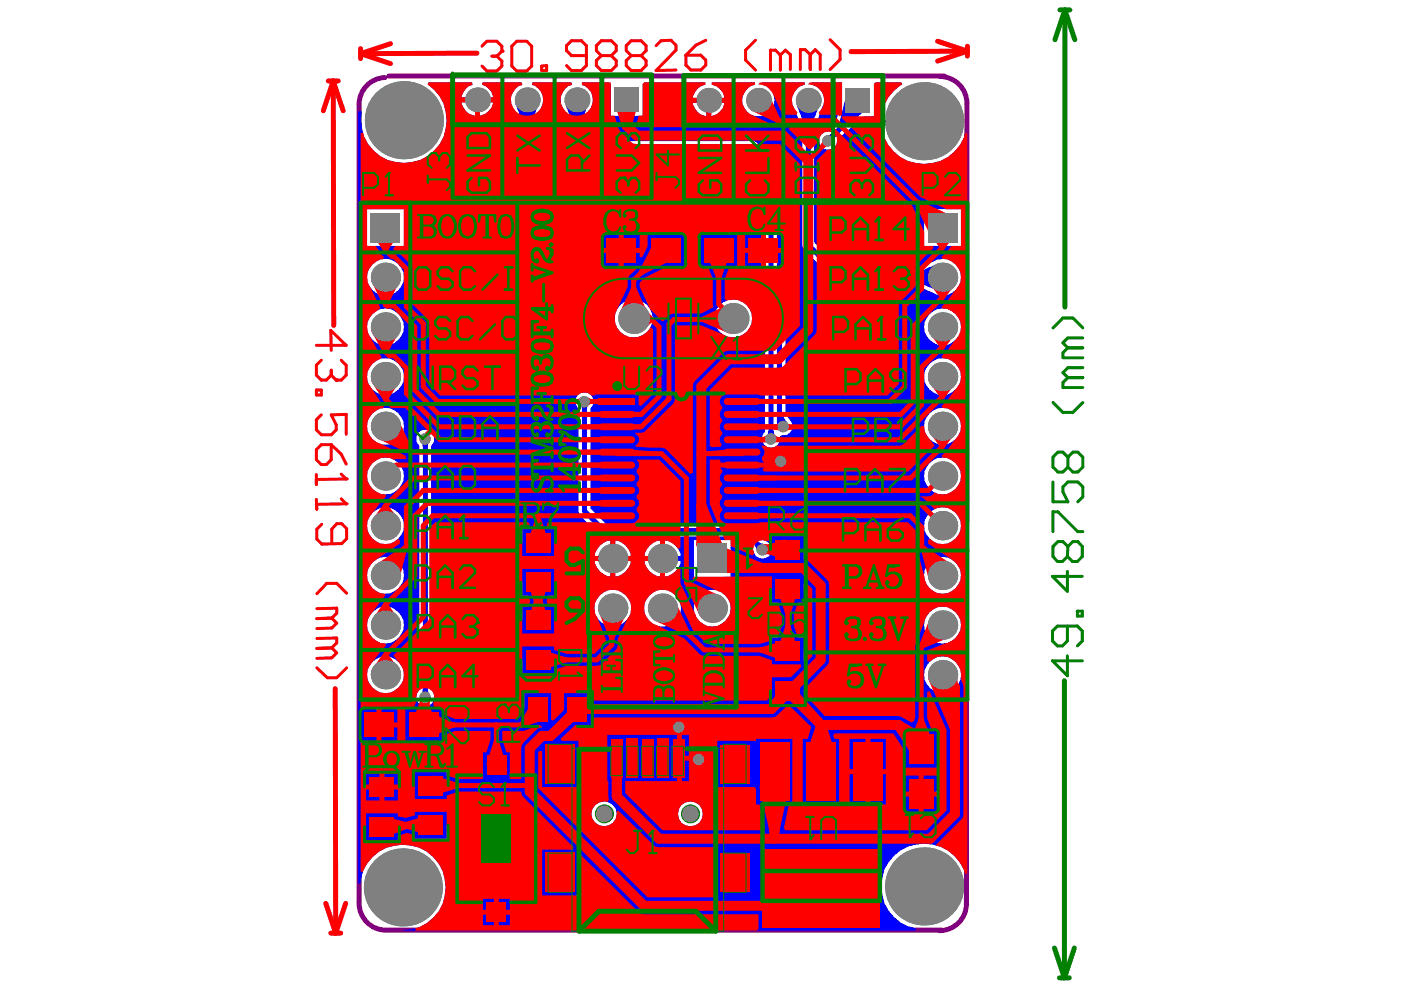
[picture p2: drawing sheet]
<svg xmlns="http://www.w3.org/2000/svg" width="297mm" height="210mm" viewBox="0 0 297 210" stroke-linecap="round" stroke-linejoin="round" font-family="sans-serif">
<path d="M81.6 16.4a5.7 5.7 0 0 0-5.5 5.7v169.2M82.5 16.1h117.8M199.3 16.2a5.7 5.7 0 0 1 5.7 5.7l-.1 169.7a5.7 5.7 0 0 1-5.7 5.7M76.1 191.3a5.7 5.7 0 0 0 5.7 5.9h117.9" fill="none" stroke="#800080" stroke-width="1.1"/>
<g fill="#00f">
<path d="M112.8 17.5h8.4l.1 .5a3.2 3.2 0 0 0-2 4.8l1.7 4.4 .1 1.8 2.1 2.2-.2 .5h-5.4l-4.6-4.5 2.1-5.2v-.5a3 3 0 0 0-2.3-3.5z"/>
<path d="M75.9 23.7l.6-.2 .2 .2a9.1 9.1 0 0 0 12.4 10.2 9.1 9.1 0 0 0 1.6-16l.1-.4h9.3l.1 .5a3 3 0 0 0-2.3 2.6h6.6a2.87 2.87 0 0 0-2.2-2.6v-.5h8.3l.1 .5a3.2 3.2 0 0 0-2 4.8l1.7 4.4 .1 .9 5.6 5.8 .4 .2 41.7 .1 4 4v53.3a1.94 1.94 0 0 0 .6 3.4 1.94 1.94 0 0 0 2.6-2.3l.3-.3a1.94 1.94 0 0 0 2.1-1 1.94 1.94 0 0 0-.3-2.3l-.6-.6-.3-.8-.1-.8v-49.8l-.3-1-5.8-5.8-1-.3h-33.9l-1.9-1.9v-.8l2-5.2v-.5a3 3 0 0 0-2.2-3.5v-.5h5.7l.4 .3v6.7h6.7v-6.7l.4-.3h12.9v.5a3.2 3.2 0 0 0-2.6 2.8h6.6a3.2 3.2 0 0 0-2.6-2.8v-.5h9.2v.5a3.4 3.4 0 0 0-2.6 4.1 3.4 3.4 0 0 0 4.2 2.5 3.4 3.4 0 0 0 2.4-4.2 3.3 3.3 0 0 0-2.6-2.4v-.5h9.1v.5a3.2 3.2 0 0 0-2.2 5l1.7 4.3v24.6l.3 1 6.9 6.8 .4 .2 15.6 .1 4.4 2a4.1 4.1 0 0 0 4 .2 3.9 3.9 0 0 0 1.4-5.4 3.9 3.9 0 0 0-5.4-1.3l-4.4 2h-14.6l-6.1-6.1v-24.1l1.7-4.5a3.2 3.2 0 0 0-2.3-4.8v-.5h6.5v3.4l-1.4 5.6-1.3 1.3a2.03 2.03 0 0 0-2 2.7 1.93 1.93 0 0 0 2.1 1.2 1.93 1.93 0 0 0 1.6-1.9l1.7-1.7 4-3.5h2.1v-6.8l.3-.3h5.5l.2 .4a9.1 9.1 0 0 0-1.3 14.7 9.1 9.1 0 0 0 14.4-3.4l.2-1 .5 .1v156.9l-.5 .1a9.1 9.1 0 0 0-15.4-3.5 9.1 9.1 0 0 0 4.9 15v.5l-108.7-.1a9.1 9.1 0 0 0 9.1-8.4 9.1 9.1 0 0 0-7.8-9.7 9.1 9.1 0 0 0-10.1 7.3l-.1 .9h-.6zM101.8 21.7v2.8a3.4 3.4 0 0 0 2.7-2.8zM97.9 21.7a3.4 3.4 0 0 0 2.8 2.8v-2.8zM150.8 21.8v2.8a3.4 3.4 0 0 0 2.7-2.8zM146.9 21.8a3.4 3.4 0 0 0 2.8 2.8v-2.8zM195.9 44.3v7.8h7.8v-7.8zM77.8 44.3v7.8h7.8v-7.8zM77.8 58.8a3.9 3.9 0 0 0 7.8 0 3.9 3.9 0 0 0-7.8 0zM151.4 67.5a4 4 0 0 0 8.1 0 4 4 0 0 0-8.1 0zM130.3 67.5a4 4 0 0 0 8.1 0 4 4 0 0 0-8.1 0zM196 69.3a3.9 3.9 0 0 0 7.7 0 3.9 3.9 0 0 0-7.7 0zM77.8 69.3a3.9 3.9 0 0 0 7.8 0 3.9 3.9 0 0 0-7.8 0zM196 79.8a3.9 3.9 0 0 0 7.7 0 3.9 3.9 0 0 0-7.7 0zM77.8 79.8a3.9 3.9 0 0 0 7.8 0 3.9 3.9 0 0 0-7.8 0zM196 90.4a3.9 3.9 0 0 0 7.7 0 3.9 3.9 0 0 0-7.7 0zM77.8 90.4a3.9 3.9 0 0 0 7.8 0 3.9 3.9 0 0 0-7.8 0zM196 100.9a3.9 3.9 0 0 0 7.7 0 3.9 3.9 0 0 0-7.7 0zM77.8 100.9a3.9 3.9 0 0 0 7.8 0 3.9 3.9 0 0 0-7.8 0zM196 111.4a3.9 3.9 0 0 0 7.7 0 3.9 3.9 0 0 0-7.7 0zM77.8 111.4a3.9 3.9 0 0 0 7.8 0 3.9 3.9 0 0 0-7.8 0zM141 114.6v3.3h3.3a3.7 3.7 0 0 0-3.3-3.3zM137.7 115.7l-1 1.7v.5h3.2v-3.3h-.5zM130.4 114.6v3.3h3.3a3.7 3.7 0 0 0-3.3-3.3zM127.2 115.7l-1.1 1.7v.5h3.3v-3.3h-.5zM122.5 83.8a2.04 2.04 0 0 0 .1 2.8v21.7l.4 .9 4.2 4.3 .9 .3h29l2.6 2.5a1.98 1.98 0 0 0 1.9 2.2 1.98 1.98 0 0 0 2-2.1 1.98 1.98 0 0 0-2.1-1.9l-2.9-2.9-.9-.4h-29l-3.5-3.4v-21.2a1.94 1.94 0 0 0 .1-2.8 1.94 1.94 0 0 0-2.8 0zM141 118.9v3.3a3.7 3.7 0 0 0 3.3-3.3zM136.7 118.9a3.7 3.7 0 0 0 3.2 3.3v-3.3zM130.4 118.9v3.3a3.7 3.7 0 0 0 3.3-3.3zM126.1 118.9a3.7 3.7 0 0 0 3.3 3.3v-3.3zM147.1 114.5v7.8h7.8v-7.8zM196 122a3.9 3.9 0 0 0 7.7 0 3.9 3.9 0 0 0-7.7 0zM77.8 122a3.9 3.9 0 0 0 7.8 0 3.9 3.9 0 0 0-7.8 0zM147.1 128.9a3.9 3.9 0 0 0 7.8 0 3.9 3.9 0 0 0-7.8 0zM136.6 128.9a3.9 3.9 0 0 0 7.7 0 3.9 3.9 0 0 0-7.7 0zM126 128.9a3.9 3.9 0 0 0 7.8 0 3.9 3.9 0 0 0-7.8 0zM196 132.5a3.9 3.9 0 0 0 7.7 0 3.9 3.9 0 0 0-7.7 0zM77.8 132.5a3.9 3.9 0 0 0 7.8 0 3.9 3.9 0 0 0-7.8 0zM196 143a3.9 3.9 0 0 0 7.7 0 3.9 3.9 0 0 0-7.7 0zM77.8 143a3.9 3.9 0 0 0 7.8 0 3.9 3.9 0 0 0-7.8 0zM88.8 91.7a2.04 2.04 0 0 0 .1 2.8v51.8a1.92 1.92 0 0 0-.1 2.8 1.92 1.92 0 0 0 2.8 0 1.92 1.92 0 0 0-.2-2.8v-51.8a1.94 1.94 0 0 0 .2-2.8 1.94 1.94 0 0 0-2.8 0zM125.4 172.6a2.65 2.65 0 0 0 5.3 0 2.65 2.65 0 0 0-5.3 0zM143.7 172.6a2.65 2.65 0 0 0 5.3 0 2.65 2.65 0 0 0-5.3 0z"/>
</g>
<g fill="none" stroke="#00f" stroke-width="1.1">
<path d="M109.7 21.6l2.1 5.4M110.7 21.3l1.1 5.7M111.8 21.2v6.5l5.3 5.3h41.6l4.8 4.7v55.3M112.8 21.3l-1 5.7M113.8 21.6l-2 5.4M120.2 21.6l2.1 5.4M121.3 21.3l1 5.7M122.3 21.2v7.3l2.7 2.7h34.4l5.8 5.8v52.5l.9 .9M123.4 21.3l-1.1 5.7M124.3 21.6l-2 5.4M169.3 21.7l2.1 5.4M170.3 21.4l1.1 5.7"/>
<path d="M171.4 21.3v30.6l6.8 6.9h21.6M172.4 21.4l-1 5.7M173.4 21.7l-2 5.4M176.6 28.7l-.5 .4-.5 .1M176.6 28.8l-.3 .4-.1 .6M179.9 20.4l-1.7 6.8M181 20.8l-2.8 6.4M181.9 21.4v2.1l-6.3 6.3M181.9 21.3l-3.7 5.9M182.8 21.9l-4.6 5.3M183.5 22.6l-5.3 4.6M193.5 58.8l6.1 1.5"/>
<path d="M193.5 58.8l5.8 2.5M199.3 56.3l-5.8 2.5M199.6 57.3l-6.1 1.5M89.7 93.5l.4 .4 .1 .6 .1-.6 .3-.4M90.2 92.5v55.3M123.5 85.6l.3 .4 .1 .6 .1-.6 .3-.4M123.9 85.1v23.2l4.2 4.2h29.6l4.2 4.2M163 92.6l.3-.5 .2-.6 .1 .6 .3 .5M165.2 89.3l.2 .8 .4 .6M165.2 86.8l.4 1.7 .9 1.4M160.5 115.5l.3 .5 .1 .5M160.6 115.3l.5 .4 .6 .1"/>
<path d="M89.7 147.4l.4-.5 .1-.6 .1 .6 .3 .5"/>
</g>
<g fill="#808080">
<circle cx="123.9" cy="85.2" r="1.21"/>
<circle cx="161.6" cy="116.6" r="1.21"/>
<circle cx="166" cy="90.4" r="1.21"/>
<circle cx="163.4" cy="93.1" r="1.21"/>
<circle cx="175.5" cy="29.9" r="1.21"/>
<circle cx="90.1" cy="147.9" r="1.21"/>
<circle cx="90.1" cy="93.1" r="1.21"/>
<circle cx="165.5" cy="97.8" r="1.21"/>
<circle cx="143.9" cy="154.2" r="1.21"/>
<circle cx="148.1" cy="161" r="1.21"/>
<circle cx="101.2" cy="21.2" r="2.64"/>
<circle cx="134.4" cy="67.5" r="3.3"/>
<circle cx="151" cy="128.9" r="3.1"/>
<circle cx="150.3" cy="21.3" r="2.64"/>
<circle cx="199.8" cy="132.5" r="3.1"/>
<circle cx="199.8" cy="90.4" r="3.1"/>
<circle cx="111.8" cy="21.2" r="2.64"/>
<circle cx="129.9" cy="128.9" r="3.1"/>
<circle cx="129.9" cy="118.4" r="3.1"/>
<circle cx="140.5" cy="128.9" r="3.1"/>
<circle cx="140.5" cy="118.4" r="3.1"/>
<circle cx="122.3" cy="21.2" r="2.64"/>
<circle cx="155.4" cy="67.5" r="3.3"/>
<circle cx="171.4" cy="21.3" r="2.64"/>
<circle cx="160.8" cy="21.3" r="2.64"/>
<circle cx="195.9" cy="187.9" r="8.3"/>
<circle cx="199.8" cy="122" r="3.1"/>
<circle cx="199.8" cy="111.5" r="3.1"/>
<circle cx="199.8" cy="100.9" r="3.1"/>
<circle cx="199.8" cy="79.9" r="3.1"/>
<circle cx="199.8" cy="69.3" r="3.1"/>
<circle cx="199.8" cy="58.8" r="3.1"/>
<circle cx="195.9" cy="25.7" r="8.3"/>
<circle cx="128.1" cy="172.6" r="1.85"/>
<circle cx="146.4" cy="172.6" r="1.85"/>
<circle cx="199.8" cy="143.1" r="3.1"/>
<circle cx="81.7" cy="132.5" r="3.1"/>
<circle cx="81.7" cy="90.4" r="3.1"/>
<circle cx="85.4" cy="188.2" r="8.3"/>
<circle cx="81.7" cy="122" r="3.1"/>
<circle cx="81.7" cy="111.5" r="3.1"/>
<circle cx="81.7" cy="100.9" r="3.1"/>
<circle cx="81.7" cy="79.9" r="3.1"/>
<circle cx="81.7" cy="69.3" r="3.1"/>
<circle cx="81.7" cy="58.8" r="3.1"/>
<circle cx="85.6" cy="25.5" r="8.3"/>
<circle cx="81.7" cy="143.1" r="3.1"/>
</g>
<g fill="#808080">
<path d="M130.2 18.5h5.3v5.3h-5.3z" fill-rule="evenodd"/>
<path d="M147.8 115.3h6.4v6.3h-6.4z" fill-rule="evenodd"/>
<path d="M196.7 45.1h6.3v6.3h-6.3z" fill-rule="evenodd"/>
<path d="M78.6 45.1h6.3v6.3h-6.3z" fill-rule="evenodd"/>
<path d="M179.3 18.6h5.2v5.3h-5.2z" fill-rule="evenodd"/>
</g>
<g fill="#f00">
<path d="M106.5 155h4.5l3.4-1.3 .5 .5-.7 .1-.5 .5-2.7 2.6-.4 .6-.1 7.2h-2.4v-5.7h-.7l-.9-2.6z"/>
<path d="M170.4 123.8l.5-.2 1.3 1.2v14.4l-1.3 1.2-.5-.2v-5h-1.2l-.9-2.6v-2.3l.9-2.5h1.2z"/>
<path d="M171.4 17.8l.3-.3h6.8v6.7l-.5 .4-.8-.3h-3.4l-.2-.5a3.4 3.4 0 0 0 .9-3.8 3.4 3.4 0 0 0-3.1-2.2z"/>
<path d="M160.8 17.8l.3-.3h9.5v.5a3.3 3.3 0 0 0-2.6 2.4 3.3 3.3 0 0 0 1 3.4l-.1 .5h-3l-1.9-4.2a3.7 3.7 0 0 0-3.2-2.3z"/>
<path d="M167.5 26.9h9.1l16.8 16.7 2.5 5.5v3h1.8l.2 .5-3.7 3.8-.1 4.3-3.4 3.7-.1 17-2.5 2.5h-26.9l-.7-.3h-6.3a1.44 1.44 0 0 0-1.5 .9 1.44 1.44 0 0 0 .4 1.7v.5a1.42 1.42 0 0 0 0 2.2v.5a1.32 1.32 0 0 0 0 2.1v.6a1.38 1.38 0 0 0-.1 2.1l-.2 .5-1.9 .1-.4-.3v-11.8l4.7-4.7 10.6-.1 7.3-7.3 .1-36.6 2.2-2.2a2.03 2.03 0 0 0 2-2.7 1.93 1.93 0 0 0-2.2-1.1 1.93 1.93 0 0 0-1.5 1.8l-1.7 1.8h-.5l-4.2-4.2z"/>
<path d="M185.3 17.8l.3-.3h5.5l.2 .4a9.1 9.1 0 0 0-1.3 14.7 9.1 9.1 0 0 0 14.4-3.4l.2-1h.5v157l-.5 .1a8.5 8.5 0 0 0-6.1-6v-.2l5.7-5.8 .1-27.6-.1-.7-.4-.6-.1-1.3a3.9 3.9 0 0 0-2.4-3.6 3.9 3.9 0 0 0-4.2 .8l-.5-.2v-2.2l4.1-1.6a3.9 3.9 0 0 0 1.9-6.5 3.9 3.9 0 0 0-6.6 1.9l-2 5v15.5l-.3 .8-.5 .2-2.1-1.3-.4-.1h-15.9l-4.4-4.8v-.8l5.3-5.6v-17.2l-4.1-4.3-.6-.4-.6-.1v-4.9h-6.7v.7l-1.1 .3a2.05 2.05 0 0 0-2.2 .4 2.05 2.05 0 0 0-.5 2.3l-.3 .4-4.7-2v-1.3h-1.3l-3.1-7.7v-9.4h2.1l.2 .6-.1 .1h9.3l-.4-.5v-.6a1.39 1.39 0 0 0 0-2.2l-.1-.3h.8a1.81 1.81 0 0 0 2.3 0h26.1l.5-.1 .4-.3 3.8-3.8 .5 .1a4.1 4.1 0 0 0 1.4 2.9l.9 1.2-5.6 5.5h-30.6l-.3-.4 .3-.5h-9.3l.4 .6v.5a1.42 1.42 0 0 0 0 2.2v.5a1.32 1.32 0 0 0 0 2.1v.6a1.42 1.42 0 0 0 0 2.2v.5a1.49 1.49 0 0 0-.4 1.7 1.49 1.49 0 0 0 1.5 .9h6.3l.7-.2h31.3l1.6 1.7v3.5l.5 .8 1.4 5.8v.5l.3 .3a3.8 3.8 0 0 0 6.1 1.6 3.8 3.8 0 0 0-.7-6.3l-4.9-3.3v-.8l.4-.2a3.9 3.9 0 0 0 6.5-2.2 3.9 3.9 0 0 0-5.5-4.1l-2.3-2.2-.8-.5 2.2-.2 .4-.2 .5-.5a3.9 3.9 0 0 0 5.5-2.6 3.9 3.9 0 0 0-3.9-4.8l-.2-.4 1.2-1 1.6-2.3a3.9 3.9 0 0 0 1.1-4.3 3.9 3.9 0 0 0-3.7-2.5l-.2-.4 1.2-1.1 1.6-2.2a3.9 3.9 0 0 0 1.1-4.3 3.9 3.9 0 0 0-3.7-2.5l-.2-.5 1.3-1.2 1.5-2a3.9 3.9 0 0 0 1.1-4.3 3.9 3.9 0 0 0-3.7-2.6l-.2-.4 1.2-1.1 1.6-2.2a3.9 3.9 0 0 0 1.1-4.3 3.9 3.9 0 0 0-3.7-2.5l-.2-.4 1.2-1.1 .9-1.3h2v-7.8h-3l-5.5-2.5-16.7-16.7v-.5h6.8z"/>
<path d="M136.2 17.8l.4-.3h12.9v.5a3.2 3.2 0 0 0-2.6 2.8h6.6a3.2 3.2 0 0 0-2.6-2.8v-.5h9.2v.5a3.3 3.3 0 0 0-2.7 3 3.3 3.3 0 0 0 2.2 3.4l4.2 2-.1 .6h-28l-.7-.9 .4-1.6h.8zM150.8 21.8v2.8a3.4 3.4 0 0 0 2.7-2.8zM146.9 21.8a3.4 3.4 0 0 0 2.8 2.8v-2.8z"/>
<path d="M114.1 159.5l.4-.3 .4 .1v7.6h7.7v-9.8h-3.5l-.3-.4 3.2-3h3.3v-1.6h38.3a1.35 1.35 0 0 0 1.2-.5l2.3-2.2 4.9 4.7-.7 2.6h-1.1v13.9h7.7v-13.9h-.9l-.4-.8 .4-.4h12.4l2.5 3.9v3.4h6.8v-7.8h-1.1l-1-2.8v-5.6l.5-.1 3.6 8.3v17l-4.2 4.2h-30l-.3-.4 1.1-5h.7v-13.9h-7.7v.4h-8.2v9.8h7.9l.3 .4v3.3h.7l1.2 5-.3 .4h-21.4l-7.9-7.9v-2.5h10.9v-9.8h-14.7v9.8h.2l.1 4-.3 .4a2.67 2.67 0 0 0-3.3 1.8 2.67 2.67 0 0 0 1.7 3.3 2.67 2.67 0 0 0 3.4-1.5l.2-1-.1-.6 .4-.2 7.9 7.7 13.1 .1v10.2l-.3 .5h-14.5l-23.2-23.2zM144.6 155.8v4.4h1.5v-4.4zM184.5 156.7v6.4h3.3v-6.4zM180.1 156.7v6.4h3.4v-6.4zM144.6 161.3v4.3h1.5v-4.3zM195.8 164.5v3.3h2.9v-3.3zM191.9 164.5v3.3h2.9v-3.3zM184.5 164.1v6.5h3.3v-6.5zM180.1 164.1v6.5h3.4v-6.5zM195.8 168.9v3.3h2.9v-3.3zM191.9 168.9v3.3h2.9v-3.3zM143.7 172.6a2.65 2.65 0 0 0 5.3 0 2.65 2.65 0 0 0-5.3 0z"/>
<path d="M76.5 28.2l.5-.1 .2 .9a9.1 9.1 0 0 0 10.2 5.4 9.1 9.1 0 0 0 7.3-8.9 8.8 8.8 0 0 0-4-7.6l.1-.4h9.3l.1 .5-.8 .2a3.8 3.8 0 0 0-1.5 2.4h6.6v-.3a3.3 3.3 0 0 0-2.2-2.3v-.5h8.3l.1 .5-.7 .2a3.4 3.4 0 0 0-.9 5.1 3.4 3.4 0 0 0 5.2 0 3.4 3.4 0 0 0-.8-5.1l-.7-.2v-.5h8.4l.1 .5a3.4 3.4 0 0 0-2.1 4.6 3.4 3.4 0 0 0 4.8 1.5 3.4 3.4 0 0 0 1.7-3.2 3.4 3.4 0 0 0-2.3-2.9v-.5h6.1v7h.8l.8 2.7 .4 .7 2.7 2.5 31.2 .1 4.2 4.3v34.3l-5.3 5.3-10.5 .1-6.8 6.7-.1 19.1-.5 .2-5.2-5.3-.9-.3-5.5-.2v-.3l.2-.1a1.35 1.35 0 0 0-.3-2.3l.1-.2h1.1l.9-.4 6-5.9 .2-.4 .1-15.8 .3-.3h5.3l4.6 1.9a4 4 0 0 0 6.2-3 4 4 0 0 0-5.4-4.2l-.5-.3v-4.3l1.1-2.6h1.6v-6.8h-7.8v6.8h1.6l1 2.6 .1 5.9-.1 .2-2.4 1.3h-5.8a2.71 2.71 0 0 0-2.1 1.6h-.5l-2.5-2.6-2.2-4.7v-.9l1.1-1 4.8-2.4h3.6v-6.8h-7.8v2.6l-1.2 2.3-.5-.1v-.9h-3.4v2.9h2.5l.3 .4-1.6 1.6-.2 .4-.1 1.9-2.1 4.5a4 4 0 0 0 1.1 5.5 4 4 0 0 0 5.5-1l.4-.4 .5 .4v13.7l-2.6 2.6-.5-.2v-2.3h-9.3v.3l-.8-.1a2.04 2.04 0 0 0-2.9 .1h-29.1l-2.3-2.5v-12.8l-.1-.5-.3-.5-3.2-3.1-.1-8-2.8-3-.5-.3h-.3l-.4-.4 .5-.7h1.8v-7.8h-7.8v7.8h1.8l1.1 1.5v.2l.7 .7-.2 .5a3.7 3.7 0 0 0-2.6 6l2 4.1-.1 .4a4.2 4.2 0 0 0-2.6 4.7l.5 1 2.5 4.4-.2 .5a3.9 3.9 0 0 0-1.7 6.5l1.7 2.6v.2l.7 .7-.2 .5h-.5a3.9 3.9 0 0 0-2.8 3.3 3.9 3.9 0 0 0 1.9 3.9l6.1 2.8 .3 .5-.1 .2-2.6 .1a3.9 3.9 0 0 0-5.5 2.6 3.9 3.9 0 0 0 3.7 4.8l.1 .5-1 1-1.8 2.4a3.9 3.9 0 0 0-.1 5.4 3.9 3.9 0 0 0 5.5 .2l.4 .2v.8l-5 3.3a3.9 3.9 0 0 0-1.9 4.3 3.9 3.9 0 0 0 3.6 3l.2 .4-.9 1-1.8 2.5a3.9 3.9 0 0 0-.9 4.2 3.9 3.9 0 0 0 3.6 2.4l.1 .6-1 .9-1.8 2.4a3.9 3.9 0 0 0 .1 5.6 3.9 3.9 0 0 0 5.5-.2 3.9 3.9 0 0 0-.3-5.6l-.9-1.1 7.5-7.6 .1-19.4 1.3-1.3h19.7l.3 .4-.3 1.1h-1.3v5.7h6.8v-5.7h-1.3l-.3-1.1 .3-.4h10.7l.7 .2h6.3l.7-.1 .8-.8 .1-.6-.1-.6-.4-.5v-.5a1.42 1.42 0 0 0 0-2.2v-.6l.4-.4 .1-.6-.1-.5-.4-.6v-.5a1.42 1.42 0 0 0 0-2.2v-.5l.4-.6 .1-.5-.1-.6-.4-.4 .1-.2h4.6l4.6 4.6v14.2l-.6 .1a3.7 3.7 0 0 0-2.7-1.7v7.6a3.7 3.7 0 0 0 2.7-1.7l.6 .1 .1 3.4 3.2 6.8a3.9 3.9 0 0 0 6.2 .9 3.9 3.9 0 0 0-.9-6.1l-6.1-3 .3-.3 16.6-.1v5.6h1.2l.9 2.5v2.3l-.9 2.6h-1.2v.6l-2.7 .7h-11.1l-3-2.9-2.8-5.9a3.8 3.8 0 0 0-6.4-1.5 3.8 3.8 0 0 0 1.5 6.3l5.9 2.9 3.3 3.3 .4 .3 12.2 .1 2.7 .9v.9h6.1l.1 .5-2.2 2.2h-4v3.6l-1.1 1.3h-37.3v-1.5h-5.7v3.5l-2.2 2.3-.6-.1v-5.7h-5.6v3.1l-1.3 2.3h-13.4l-2.8-1v-1.1h-1.5l-.3-1.1 .1-.6a1.94 1.94 0 0 0-1.7-2.7 1.94 1.94 0 0 0-1.9 2.5l-.8 1.9h-1.7v6.8h7.8v-1.1l2.8-1h7.5v1.9l-.9 2.6h-.7l-.1 5.7h-5l-2.6-.7v-.8h-6.8v5.7h6.8v-.7l2.6-.9h13.2l.1 .8 .4 .5 10.6 10.5-.2 .5h-6.5v9.7h7.7v-8.4l.5-.2 12.7 12.5 25 .1v3.2l-.4 .3h-72.2l-.1-.5a9.1 9.1 0 0 0 5.8-11.7 9.1 9.1 0 0 0-12-5.4 9 9 0 0 0-4.9 5.2l-.5-.1v-27.7h3.3v-6.8h-3.3zM101.8 21.7v2.8a3.4 3.4 0 0 0 2.7-2.8zM97.9 21.7a3.4 3.4 0 0 0 2.8 2.8v-2.8zM162.4 49.7v2.9h3.4v-2.9zM158 49.7v2.9h3.3v-2.9zM132.2 49.7v2.9h3.4v-2.9zM127.8 49.7v2.9h3.4v-2.9zM162.4 53.6v2.9h3.4v-2.9zM158 53.6v2.9h3.3v-2.9zM127.8 53.6v2.9h3.4v-2.9zM137.7 115.7l-1 1.7v.5h3.2v-3.3h-.5zM130.4 114.6v3.3h3.3a3.7 3.7 0 0 0-3.3-3.3zM127.2 115.7l-1.1 1.7v.5h3.3v-3.3h-.5zM136.7 118.9a3.7 3.7 0 0 0 3.2 3.3v-3.3zM130.4 118.9v3.3a3.7 3.7 0 0 0 3.3-3.3zM126.1 118.9a3.7 3.7 0 0 0 3.3 3.3v-3.3zM110.7 120.6v5.7h1.3l.4 1.2-.4 1.1h-1.3v5.7h6.8v-5.7h-1.3l-.3-1.1 .3-1.2h1.3v-5.7zM110.7 137.1v5.6h6.8v-.7l2.6-.8 7-.1 .4-.2 3.2-3.2 .3-1v-1.2l2.1-4.4a3.8 3.8 0 0 0 .3-4 3.8 3.8 0 0 0-3.5-2.1 3.8 3.8 0 0 0-3.2 5.9l1.7 4.6v.7l-2.4 2.4h-5.9l-2.6-.8v-.7zM80.9 150.3v2.9h3.4v-2.9zM80.9 154.2v2.9h3.4v-2.9zM81.5 164v2.3h2.9v-2.3zM77.6 164v2.3h2.9v-2.3zM81.5 167.4v2.3h2.9v-2.3zM77.6 167.4v2.3h2.9v-2.3zM77.6 172.5v5.6h6.8v-.8l1.9-.7 1.6 .5v.7h6.8v-5.7h-6.8v.8l-1.8 .5-1.7-.3v-.6zM105.8 190.6v2.3h2.3v-2.3zM102.4 190.6v2.3h2.3v-2.3zM105.8 193.9v2.3h2.3v-2.3zM102.4 193.9v2.3h2.3v-2.3z"/>
</g>
<g fill="none" stroke="#f00" stroke-width="1.1">
<path d="M83.1 54.4h.4l2.7 2.6M81.7 79.3v5.3M81.7 64.6l.3 .3h1.5M84.3 69.9l-2.6 4.7 .9 .8h.9M80.3 80.1l1.4 4.5M83.2 80.1l-1.5 4.5M84 98.6l-2.3 2.3M84.3 80.6l-2.6 4M89.7 82l3.1 3.1M91.2 91.4l-1 1.1v.5M81.7 107.2l2.5 3.4M81.7 138.9l1.5 3.8"/>
<path d="M81.7 138.9l-1.4 3.8M81.7 138.9l2.5 3.3M81.7 122v.5M81.7 132.5v.6M81.7 138.9v4.2M114 150.3l-.6 .7M80.9 175l-.2 .2M81.6 173.7l5.2 1.3M86.8 175l-5.3 .3M86.8 175l-5 1.9"/>
</g>
<path d="M114.9 156h1.8" fill="none" stroke="#f00" stroke-width="2.1"/>
<circle cx="113.4" cy="151" r=".53" fill="#f00"/>
<path d="M114.4 123l-.3 .4M114.6 139.9h5.3M114.9 138.3l5 1.6M119.9 139.9l-5 1.6" fill="none" stroke="#f00" stroke-width="1.1"/>
<circle cx="114.4" cy="109.4" r=".53" fill="#f00"/>
<path d="M114.4 109.4l-.3 .3" fill="none" stroke="#f00" stroke-width="1.1"/>
<path d="M122.9 149.9l-.5 .4" fill="none" stroke="#f00" stroke-width="2.1"/>
<circle cx="122.4" cy="150.3" r=".53" fill="#f00"/>
<g fill="none" stroke="#f00" stroke-width="1.1">
<path d="M132.9 20.9v.3M150.3 53.5l2.1 5.4M151.3 53.2l1.1 5.7M152.4 53.1v5.8M153.4 53.2l-1 5.7M154.4 53.4l-2 5.5M142.9 67.7l-1.1 1.1M123.7 95.9h3.9M123.7 98.6h3.9M123.7 87.9h3.9M123.7 90.5h3.9M123.7 93.2h3.9"/>
<path d="M123.7 85.1h3.9M130.8 87.9h5.1M130.8 90.5h5.1M140.3 96.2l5.2 5.3M141.8 84.5v.1M154.2 95.9l-3.9 .3M123.7 104h3.9M123.7 106.7h3.9M123.7 109.4h3.9M123.7 101.3h3.9M139.5 130.1l6.3 4.2-6.8-3.2M140.5 128.9v2.3"/>
<path d="M167.1 137.8v.5M174.5 163.6l-.5 .5"/>
</g>
<path d="M148.7 115.5l2.6 2.6v.7M176 159.8l-1.9-2.6v3.2" fill="none" stroke="#f00" stroke-width="2.1"/>
<circle cx="195.6" cy="158.9" r=".53" fill="#f00"/>
<g fill="none" stroke="#f00" stroke-width="1.1">
<path d="M69.6 17.2h2.1M70.7 17.2l-2.2 6.3M70.7 17.2l2.1 6.3M70.7 17.2l.1 51.8M76.5 10.3v2.1M76.5 11.4l6.3 2.1M82.8 9.3l-6.3 2.1M101.1 11.3l-24.6 .1M198.8 8.7l6.3 2.1M205.1 9.8v2.1M205.1 10.8l-6.3 2.2M205.1 10.8l-24.7 .2"/>
<path d="M159.6 23l5.4 2.6M160.1 22.1l4.9 3.5M160.8 21.3l4.2 4.3M160.8 21.4l4.2 4.2M161.6 20.6l3.4 5M162.5 20.1l2.5 5.5M165 25.6h12.2l22.6 22.6v4.3M175.6 29.8l-4.2 4.2M79.2 49l2.5 4M79.2 59.3l2.5 5.3M80.3 48.5l1.4 4.5M80.3 59l1.4 5.6"/>
<path d="M81.7 48.2v4.8M81.7 58.8v5.8M81.7 53l1.4 1.4M83.2 48.5l-1.5 4.5M83.2 59l-1.5 5.6M84.3 49l-2.6 4M84.3 59.3l-2.6 5.3M86.2 57v8l3.5 3.6v13.4M139 51.8l-3.1 6M139.9 52.5l-4 5.3M140.8 53l-6.4 6.4v8.1l3.7 .2M141.3 53v.1"/>
<path d="M141.4 53.9l-5.5 3.9M141.9 54.8l-6 3M152.4 53.5v11l3 3-6.4 .2M194.5 42.9l6.3 4.2M194.5 42.9l4.2 6.3M194.5 42.9l6.8 3.2M194.5 42.9l3.2 6.8M197.4 49.1l2.4 3.4M197.4 59.6l2.4 3.4M198.4 48.6l1.4 3.9M198.4 59.1l1.4 3.9M199.8 58.8v4.2"/>
<path d="M199.8 52.5l-4.4 4.4v4.3l-3.6 3.6v17.2l-3.1 3.1h-31.4M201.3 48.6l-1.5 3.9M201.3 59.1l-1.5 3.9M202.3 49.1l-2.5 3.4M202.3 59.6l-2.5 3.4M79.2 69.9l2.5 4.7M80.3 69.5l1.4 5.1M81.7 69.3v5.3M83.2 69.5l-1.5 5.1M83.5 75.4l2.7 2.7v5.3l6.9 7.1h37.7M83.5 64.9l4.4 4.4v13.4l5.1 5.2h37.8M134.4 61.1l.6 6.4"/>
<path d="M134.4 61.1l-.7 6.4M134.4 61.1l1.6 6.2M134.4 61.1l-1.7 6.2M134.4 61.1l2.6 5.8M134.4 61.1l-2.7 5.8M134.5 66.9l3.6 .8M134.5 67.7h3.6M134.8 65.9l3.3 1.8M135.5 65l2.6 2.7M138.1 67.7l1.6 1.6v14.8l-3.8 3.8M138.1 67.7l-3.7 .5M138.1 67.7l-3.4 1.5"/>
<path d="M138.1 67.7l-2.9 2.5M141.8 68.8v15.7M142.9 67.7h12.6M149 67.7l6.4 .5M149 67.7l6.2 1.5M149 67.7l5.9 2.6M154.8 64.9l-5.8 2.8M155.1 65.8l-6.1 1.9M155.3 66.9l-6.3 .8M197.4 70.2l2.4 3.3M198.4 69.6l1.4 3.9M199.8 69.3v4.2"/>
<path d="M199.8 79.9v4.2M199.8 73.5l-4.4 4.4v8l-4.5 4.6h-33.6M199.8 63l-6.2 6.2v15.9l-2.6 2.8h-33.7M201.3 69.6l-1.5 3.9M202.3 70.2l-2.5 3.3M79.2 80.6l2.5 4 1.4 1.4h3.1l7.1 7.2h37.5M80.3 92.5l6.8 3.3M80.8 91.5l6.3 4.3M81.7 90.4l5.5 5.5h43.6M82.9 89.4l4.2 6.4M83.8 88.9l3.3 6.9M84 98.6h46.8"/>
<path d="M92.8 85.1h38M130.8 96.2h9.5M133.9 95.9l3.9 .3M141.8 84.6l-5.9 5.9M148.7 96.2h8.6M197.4 80.7l2.4 3.4M197.4 91.2l2.4 3.4M198.4 80.2l1.4 3.9M198.4 90.7l1.4 3.9M199.8 90.4v4.2M199.8 94.6l-6.7 6.7h-35.8M199.8 84.1l-9.1 9.1h-33.4"/>
<path d="M201.3 80.2l-1.5 3.9M201.3 90.7l-1.5 3.9M202.3 80.7l-2.5 3.4M202.3 91.2l-2.5 3.4M81.7 107.2v4.8M81.7 107.2l1.5 3.9M81.7 107.2l-1.4 3.9M81.7 107.2l-2.4 3.4M85.8 116.2l-2.7 6.5M85.8 116.2l-5.2 4.7M85.8 116.2l-1.8 6.8M85.8 116.2l-5.9 4"/>
<path d="M112.5 114.7l1.6-4.9 1.6 4.9M114.1 109.7v5.3M130.8 104h-41.1l-3.5 3.6v8.3l-4.5 4.3v1.8l4.1-5.8M130.8 109.4h-39.1l-2 2.1v19.3l-8 8.1-2.4 3.3M130.8 106.7h-40.2l-2.7 2.7v12.6l-6.2 6.2M130.8 101.3h-43.2l-5.9 5.9M145.5 101.5v22l5.5 5.4M157.3 109.4h35.7l2.4 2.4v4.1l4.4 4.3v2.3M157.3 106.7h37.8l4.7 4.8M161.7 116.5h5.3M161.7 116.5l4.6 1.5M166.3 114.9l-4.6 1.6"/>
<path d="M195.7 116.2l4.1 5.8M195.7 116.2l5.3 4.7M195.7 116.2l2.8 6.5M195.7 116.2l5.9 4M195.7 116.2l1.8 6.8M199.8 100.9l-3 3.1h-39.5M81.7 128.2l1.5 4M81.7 128.2l-1.4 4M81.7 128.2l2.5 3.6M81.7 128.2v4.3M81.7 128.2l-2.4 3.6M112.5 123.7l1.6 5 1.6-5"/>
<path d="M112.6 131.3l1.5-5.1 1.6 5.1M114.1 123.4v8.1M127.4 129.4l2.3 5.9M128.4 129.1l1.3 6.2M129.7 128.8v7.9l-3.2 3.2h-12.4M129.9 128.9l-.2 6.4M131.4 129.2l-1.7 6.1M132.5 129.6l-2.8 5.7M140.5 128.9l8.8 8.9h17.7M142.6 127.5l3.2 6.8-4.2-6.3M145.6 123.6l4.3 6.3M145.6 123.6l3.3 6.8"/>
<path d="M145.6 123.6l6.4 4.2M145.6 123.6l6.9 3.2M161.2 137.8l5.3 .2M161.2 137.8l5 1.8M165.5 137.8l1.5-5.1 1.6 5.1M165.5 125.2l1.5 5 1.6-5M166.3 136.4l-5.1 1.4M167 124.9v13.1M195.3 137.1v21.8M197.7 131.2l-2.4 5.9M198.7 131.6l-3.4 5.5M199.8 132.5l-4.5 4.6"/>
<path d="M200.8 133.7l-5.5 3.4M201.2 134.6l-5.9 2.5M71.1 146l.1 51.8M89.8 148.1l1.1 5.5M89.8 148.1l-1 5.5M89.8 148.1l2.2 5.2M89.8 148.1v5.6h20.8M89.8 148.1l-2 5.2M90.5 152.7l5.7 1M90.8 151.6l5.4 2.1M96.2 153.7l-5.7 1.1M96.2 153.7l-5.4 2.1"/>
<path d="M105.2 153.7v8.5M112.8 149.8l-2.2 3.9M113.4 151l-2.8 2.7M114 150.9l-3.4 2.8M114.8 152.2l-4.2 1.5M195.3 152.5l1.1 5.7M195.3 152.5l-1.1 5.7M195.3 152.5l-2.1 5.4M195.3 152.5l2.1 5.4M80.9 175h10.4M90.6 173.4l-5.1 1.6 5.1 1.5M91.3 166.6h20.8"/>
<path d="M92.1 165l5 1.6-5 1.4M103.7 162l1.5-4.9 1.5 4.9M161.7 167.2l2.5 5.8M162.6 166.9l1.6 6.1M164.2 163.6v13M165.7 166.9l-1.5 6.1M166.7 167.2l-2.5 5.8M69.1 191.5l2.1 6.3M70.1 197.8h2.1M73.3 191.5l-2.1 6.3"/>
</g>
<g fill="none" stroke="#f00" stroke-width="2.1">
<path d="M131.3 21.4l1.6 5.2M132.9 21.2v5.4M132.9 26.6l2.1 2.2h31.1l5.3 5.2v35.8l-6.4 6.4h-10.5l-5.8 5.8v33.5M134.4 21.4l-1.5 5.2M148.7 107.1l2.3 11.3 10.3 2-9.7-4M148.7 107.1l4.3 10.7M148.7 107.1l.3 11.5M151.3 118.8l1.6 1.6M150.8 120.4h19.5l3.7 3.7v15.8l-10.4 10.4M114.9 156l-2.6 2.7v9.1l24.3 24.3h33.7l3.7-3.7M163.6 150.3h-41.2l-5.7 5.7 5.7-5.1M166.5 146.4l-2.9 3.9"/>
<path d="M167.1 146.8l7 6.9M173.9 140l-6.3 6.4 5.9 6.7M174.1 153.7v9.9M174.1 153.7l2 6.4M174.1 157.2l-2 2.6M174.1 153.7l-2.1 6.4M174.1 153.7h16.4M190.5 153.7l5.1 5.2M190.5 153.7l4.8 4.6M190.5 153.7l3.6 5.6M190.5 153.7l5.8 3.4M197.8 143.7l4.7 10.7"/>
<path d="M201.8 142.7l.7 11.7M202.5 154.4l-2.7-11.3 2.7 2.6v26.9l-5.3 5.2h-57.5l-8.9-8.9v-8.1M162.1 166.9l2.1 9.2 2-9.2M164.2 163.6v14l-.2 .2"/>
</g>
<path d="M67.1 73.2h6.3l-3.3-3.1 .1 4.2M72.3 76.4l1.1 1v2.1l-1.1 1.1h-1" fill="none" stroke="#f00" stroke-width=".63"/>
<circle cx="71.3" cy="80.6" r=".32" fill="#f00"/>
<path d="M68.1 76.4l-1 1v2.1l1 1.1h1.1l1-1.1M70.2 79.5l1.1 1.1M70.2 78.5v1M67.1 95.3l1-1h2.1v3.1l-1 1.1h-1.1l-1-1.1zM67.1 82.7h1v1.1h-1zM68.1 88l-1 1v2.1l1 1.1h2.1l1.1-1.1v-1l-1.1-2.1 3.2-.1v4.2M70.2 94.3l2.1 2 1.1 2.1M67.1 100.6v2.1M73.4 101.6l-6.3 .1" fill="none" stroke="#f00" stroke-width=".63"/>
<circle cx="73.4" cy="101.6" r=".32" fill="#f00"/>
<path d="M67.1 105.9l.1 2.1-.1-1.1 6.3-.1M72.3 100.5l1.1 1.1" fill="none" stroke="#f00" stroke-width=".63"/>
<circle cx="73.4" cy="106.8" r=".32" fill="#f00"/>
<path d="M102.2 9.8l1-1.1h2.2l1 1.1v1M68.2 111.1l-1 1.1v2.1l1 1.1 4.2-.1 1.1-1.1v-2.1l-1.1-1.1h-1l-1.1 1.2v3.1M72.3 105.8l1.1 1M67.2 129.1l4.2-.2v1.1l-1.1 1.1M67.2 135.4l4.2-.1v1l-1.1 1.1M70.3 131.1l-3.1 .1M70.3 131.1l1.1 1-1.1 1.1-3.1 .1M70.3 137.4l-3.1 .1M70.3 137.4l1.1 1-1.1 1.1-3.1 .1M73.5 125.8l-2.1-2.1h-2.1l-2.1 2.2M67.2 141.6l2.2 2.1h2l2.1-2.1" fill="none" stroke="#f00" stroke-width=".63"/>
<circle cx="106.4" cy="10.8" r=".32" fill="#f00"/>
<g fill="none" stroke="#f00" stroke-width=".63">
<path d="M104.3 11.9h1.1M105.4 11.9l1 1.1v1l-1 1.1h-2.2l-1-1.1M106.4 10.8l-1 1.1M108.5 9.8l1.1-1.1h2.1l1 1.1v4.2l-1 1.1h-2.1l-1.1-1.1zM114.8 14l1.1-.1v1.1h-1.1zM124.3 11.8h-3.1l-1.1-1.1v-1l1.1-1.1h2.1l1 1.1v4.2l-1 1.1h-2.1l-1.1-1.1M127.5 11.8l-1.1 1v1.1l1.1 1.1h2.1l1.1-1.1v-1.1l-1.1-1M127.5 11.8l-1.1-1.1v-1l1.1-1.1h2.1l1.1 1.1v1l-1.1 1.1M127.5 11.8h2.1M133.8 11.8l-1 1v1.1l1 1.1h2.1l1.1-1.1v-1.1l-1.1-1M133.8 11.8l-1-1.1v-1l1-1.1h2.1l1.1 1.1v1l-1.1 1.1M133.8 11.8h2.1"/>
<path d="M139.1 9.7l1.1-1.1 2.1-.1 1 1.1v1l-4.2 4.4 4.2-.1M145.4 11.7h3.2l1 1v1.1l-1 1.1h-2.1l-1.1-1.1zM149.6 8.5l-2.1 1.1-2.1 2.1M160.2 8.5l-2.1 2.1v2.1l2.1 2.2M165.5 11.7l-1.1-1.1h-1v4.3M165.5 11.7v3.2M165.5 11.7l1-1.1 1.1 1v3.1M171.8 11.6l-1.1-1.1h-1v4.2M171.8 11.6v3.1M171.8 11.6l1-1.1 1.1 1.1v3.1M176 8.4l2.1 2.1v2.1l-2.1 2.1"/>
</g>
<g fill="none" stroke="#f00" stroke-width="1.1">
<path d="M175 29.8l-.5 1.1 .5-.3 .6-.2M123.5 84.7l-.5 .3-.6 .1 .6 .1 .5 .4M124.3 84.7l.5 .3 .6 .1-.6 .1-.5 .4M163 92.6l-.5 .4-1 .2M163.9 92.6l.6 .4 1 .2M164.8 90.6l.8 .3M165.6 90l-.5 .5-.7 .1M165.7 90l-.6 .4-.8 .2M166.5 90l.6 .4 .8 .2M167.4 90.6l-.8 .3M162 115.8l.5 .2 .6-.1M162.1 116l.5 .3 .5 .1"/>
<path d="M162.2 116.2l.4 .5 .5 .3M163.1 117l-.6-.1-.5 .2M163.1 116.1l-.5 .3-.4 .4M163.1 116.5l-.5 .1-.5 .3M90.4 148.4a2.11 2.11 0 0 0-1.1 1.2M90.5 148.3l-.7 .8-.2 .7M90.6 148.2l-.6 1-.2 .8M90.7 148.2l-.4 1.2v.8M90.8 148.1l-.2 1.2 .2 .9"/>
</g>
<g fill="#808080">
<circle cx="123.9" cy="85.2" r="1.21"/>
<circle cx="161.6" cy="116.6" r="1.21"/>
<circle cx="166" cy="90.4" r="1.21"/>
<circle cx="163.4" cy="93.1" r="1.21"/>
<circle cx="175.5" cy="29.9" r="1.21"/>
<circle cx="90.1" cy="147.9" r="1.21"/>
<circle cx="90.1" cy="93.1" r="1.21"/>
<circle cx="165.5" cy="97.8" r="1.21"/>
<circle cx="143.9" cy="154.2" r="1.21"/>
<circle cx="148.1" cy="161" r="1.21"/>
<circle cx="101.2" cy="21.2" r="2.64"/>
<circle cx="134.4" cy="67.5" r="3.3"/>
<circle cx="151" cy="128.9" r="3.1"/>
<circle cx="150.3" cy="21.3" r="2.64"/>
<circle cx="199.8" cy="132.5" r="3.1"/>
<circle cx="199.8" cy="90.4" r="3.1"/>
<circle cx="111.8" cy="21.2" r="2.64"/>
<circle cx="129.9" cy="128.9" r="3.1"/>
<circle cx="129.9" cy="118.4" r="3.1"/>
<circle cx="140.5" cy="128.9" r="3.1"/>
<circle cx="140.5" cy="118.4" r="3.1"/>
<circle cx="122.3" cy="21.2" r="2.64"/>
<circle cx="155.4" cy="67.5" r="3.3"/>
<circle cx="171.4" cy="21.3" r="2.64"/>
<circle cx="160.8" cy="21.3" r="2.64"/>
<circle cx="195.9" cy="187.9" r="8.3"/>
<circle cx="199.8" cy="122" r="3.1"/>
<circle cx="199.8" cy="111.5" r="3.1"/>
<circle cx="199.8" cy="100.9" r="3.1"/>
<circle cx="199.8" cy="79.9" r="3.1"/>
<circle cx="199.8" cy="69.3" r="3.1"/>
<circle cx="199.8" cy="58.8" r="3.1"/>
<circle cx="195.9" cy="25.7" r="8.3"/>
<circle cx="128.1" cy="172.6" r="1.85"/>
<circle cx="146.4" cy="172.6" r="1.85"/>
<circle cx="199.8" cy="143.1" r="3.1"/>
<circle cx="81.7" cy="132.5" r="3.1"/>
<circle cx="81.7" cy="90.4" r="3.1"/>
<circle cx="85.4" cy="188.2" r="8.3"/>
<circle cx="81.7" cy="122" r="3.1"/>
<circle cx="81.7" cy="111.5" r="3.1"/>
<circle cx="81.7" cy="100.9" r="3.1"/>
<circle cx="81.7" cy="79.9" r="3.1"/>
<circle cx="81.7" cy="69.3" r="3.1"/>
<circle cx="81.7" cy="58.8" r="3.1"/>
<circle cx="85.6" cy="25.5" r="8.3"/>
<circle cx="81.7" cy="143.1" r="3.1"/>
</g>
<g fill="#808080">
<path d="M130.2 18.5h5.3v5.3h-5.3z" fill-rule="evenodd"/>
<path d="M147.8 115.3h6.4v6.3h-6.4z" fill-rule="evenodd"/>
<path d="M196.7 45.1h6.3v6.3h-6.3z" fill-rule="evenodd"/>
<path d="M78.6 45.1h6.3v6.3h-6.3z" fill-rule="evenodd"/>
<path d="M179.3 18.6h5.2v5.3h-5.2z" fill-rule="evenodd"/>
</g>
<g fill="#f00">
<path d="M88.7 172.9h5.3v4.2h-5.3z" fill-rule="evenodd"/>
<path d="M88.7 164.5h5.3v4.2h-5.3z" fill-rule="evenodd"/>
<path d="M164.4 122.8h5.3v4.3h-5.3z" fill-rule="evenodd"/>
<path d="M164.4 114.4h5.3v4.2h-5.3z" fill-rule="evenodd"/>
<path d="M132.8 156.5h2.4v8.4h-2.4z" fill-rule="evenodd"/>
<path d="M142.8 156.7h2.4v8.2h-2.4z" fill-rule="evenodd"/>
<path d="M139.4 156.5h2.4v8.4h-2.4z" fill-rule="evenodd"/>
<path d="M164.4 144.3h5.3v4.2h-5.3z" fill-rule="evenodd"/>
<path d="M164.4 135.9h5.3v4.2h-5.3z" fill-rule="evenodd"/>
<path d="M180.9 157.4h6.2v12.4h-6.2z" fill-rule="evenodd"/>
<path d="M111.9 147.7h4.2v5.3h-4.2z" fill-rule="evenodd"/>
<path d="M120.3 147.7h4.2v5.3h-4.2z" fill-rule="evenodd"/>
</g>
<g fill="none" stroke="#f00" stroke-width="1.5">
<path d="M127.6 98.6h6.3M127.6 95.9h6.3M127.6 93.2h6.3M127.6 90.5h6.3M127.6 87.9h6.3M154.2 98.6h6.3M154.2 95.9h6.3M154.2 93.2h6.3M154.2 90.5h6.3M154.2 87.9h6.3M127.6 109.4h6.3M127.6 106.7h6.3"/>
<path d="M127.6 101.3h6.3M154.2 109.4h6.3M154.2 106.7h6.3M154.2 101.3h6.3"/>
</g>
<g fill="#f00">
<path d="M103.1 191.3h4.1v4.2h-4.1z" fill-rule="evenodd"/>
<path d="M86.7 151.1h6.3v5.2h-6.3z" fill-rule="evenodd"/>
<path d="M103.2 160.1h4.2v4.2h-4.2z" fill-rule="evenodd"/>
<path d="M136.1 156.7h2.5v8.2h-2.5z" fill-rule="evenodd"/>
<path d="M129.5 156.7h2.4v8.2h-2.4z" fill-rule="evenodd"/>
<path d="M126.9 84.4h7.8v1.5h-7.8z" fill-rule="evenodd"/>
</g>
<path d="M127.6 104h6.3" fill="none" stroke="#f00" stroke-width="1.5"/>
<g fill="#f00">
<path d="M138 50.5h6.4v5.2h-6.4z" fill-rule="evenodd"/>
<path d="M128.6 50.5h6.3v5.2h-6.3z" fill-rule="evenodd"/>
<path d="M152.8 180.9h6.2v8.2h-6.2z" fill-rule="evenodd"/>
<path d="M152.8 157.9h6.2v8.2h-6.2z" fill-rule="evenodd"/>
<path d="M171 157.4h6.3v12.4h-6.3z" fill-rule="evenodd"/>
<path d="M161.1 157.4h6.3v12.4h-6.3z" fill-rule="evenodd"/>
</g>
<path d="M154.2 85.1h6.3M154.2 104h6.3" fill="none" stroke="#f00" stroke-width="1.5"/>
<g fill="#f00">
<path d="M158.7 50.5h6.3v5.2h-6.3z" fill-rule="evenodd"/>
<path d="M192.7 155.7h5.2v6.3h-5.2z" fill-rule="evenodd"/>
<path d="M192.7 165.2h5.2v6.3h-5.2z" fill-rule="evenodd"/>
<path d="M78.4 173.2h5.2v4.2h-5.2z" fill-rule="evenodd"/>
<path d="M78.4 164.8h5.2v4.2h-5.2z" fill-rule="evenodd"/>
<path d="M111.5 137.8h5.2v4.2h-5.2z" fill-rule="evenodd"/>
<path d="M111.5 129.4h5.2v4.2h-5.2z" fill-rule="evenodd"/>
<path d="M111.5 121.4h5.2v4.2h-5.2z" fill-rule="evenodd"/>
<path d="M111.5 112.9h5.2v4.2h-5.2z" fill-rule="evenodd"/>
<path d="M115.7 180.8h6.2v8.3h-6.2z" fill-rule="evenodd"/>
<path d="M77.2 151.1h6.3v5.2h-6.3z" fill-rule="evenodd"/>
<path d="M115.6 157.8h6.2v8.3h-6.2z" fill-rule="evenodd"/>
<path d="M149.2 50.5h6.3v5.2h-6.3z" fill-rule="evenodd"/>
<path d="M161.6 180h24.8v16.7h-24.8z" fill-rule="evenodd"/>
</g>
<g fill="none" stroke="#008000" stroke-width=".63">
<path d="M127.7 50.5v5.2M128.6 56.7h15.8M128.6 49.5h15.8M145.3 50.5v5.3M148.3 50.4v5.3M149.2 56.7h15.8M149.2 49.5h15.8M165.9 50.5v5.2M110.4 115v-3.1h7.4v3.1M163.4 116.5v-3.1h7.3v3.1M110.4 123.5v3.1h7.4v-3.1M110.4 131.5v-3.2h7.4v3.2"/>
<path d="M110.4 139.9v3.2M117.8 139.9v3.2h-7.4M163.4 124.9v3.2h7.3v-3.2M163.4 138v-3.2h7.3v3.2M76.3 151.1v5.2M77.2 157.3h15.8M77.2 150.1h15.8M94 151.1v5.3M110.4 143.1l1.2 1.1h5.1l1.1-1M114 146.6h-3.2v7.4h3.2M122.4 146.6h3.2v7.4h-3.2M163.4 146.4v3.2h7.3v-3.2"/>
<path d="M191.7 155.7v15.8M192.7 154.8h5.3M198.9 155.7v15.8M77.3 175.3v3.2h7.4v-3.2M77.3 163.6l1.1-1h5.1l1.2 1.1M84.7 163.7h-7.4v3.2M84.7 163.7v3.2M87.6 166.6v-3.2h7.4v3.2M87.6 175v3.1h7.4v-3.1M192.7 172.4h5.2"/>
</g>
<path d="M102.1 164.3h-5.2v27h5.2M108.3 164.3h5.3v27h-5.3" fill="none" stroke="#008000" stroke-width=".74"/>
<path d="M121.3 158.7h8.2M129.5 158.2h2.4v6.3h-2.4zM132.9 158.2h2.4v6.3h-2.4zM136 158.2h2.5v6.3h-2.5zM139.2 158.2h2.4v6.3h-2.4zM142.5 158.2h2.4v6.3h-2.4zM144.9 158.7h8.5M121.3 166.1h-5.1v-8.3h5.1v39.6h32.1v-39.6h4.8v8.3h-4.8M121.3 180.9h-5.1v8.3h5.1M153.4 180.9h4.8v8.3h-4.8" fill="none" stroke="#008000" stroke-width=".21"/>
<g fill="none" stroke="#008000" stroke-width=".84">
<path d="M96 15.6v26.3h42.1v-25.8M106.5 16.1v25.8M117.6 16.1v25.8M127.6 16.1v25.8M145 16.1v25.8M155.5 16.6v25.9M166.1 16.6v25.9M176.6 16.6v25.9M187.2 16.1v26.4h-42.2M77 53.5h32.7M87 43v105.3M109.7 43v104.7"/>
<path d="M170.8 42.5v105.8h34.3v-105.3h-128.6v105.3h33.2M171.4 53.5h33.7M194.6 43v105.3M76.5 74.6h33.2M76.5 64h33.2M170.8 74.6h33.8M171.4 64h33.7M76.5 95.7h33.2M76.5 85.6h33.2M135.1 83.4h7.9M146 83.4h7.4M170.8 85.1h33.8"/>
<path d="M171.4 95.7h33.7M76.5 116.7h33.2M76.5 106.2h33.2M124.6 113.1h31.7v21.1h-31.7zM135.1 111.2h18.3M169.8 116.7h35.3M171.4 106.7h33.7M76.5 137.8h33.2M76.5 127.3h33.2M170.3 127.3h33.8M170.8 138.3h33.8"/>
</g>
<path d="M132.2 59.1h25.4M132.2 76h25.4M138 67.5h3.7M141.7 64.4v6.3M143.3 63.3h3.2v8.4h-3.2zM148.1 67.5h3.7M148.1 64.4v6.3" fill="none" stroke="#008000" stroke-width=".42"/>
<g fill="none" stroke="#008000" stroke-width="1.1">
<path d="M96 15.9h42.1v10.5h-42.1zM127.6 15.9v10.5M145 16h42.2v10.5h-42.2zM176.6 16v10.5M224.7 2.1h2.1M225.8 2.1v63M225.8 2.1l-2.1 6.3M225.8 2.1l2.1 6.3M125 134.1v15.8h31.1v-15.8M145.6 158.8h6.2v38.6h-29v-38.5h6.5M225.7 144.3v63M123.2 197l3.8-3.8h20.5l4 4"/>
<path d="M223.6 201l2.1 6.3M224.6 207.3h2.1M227.8 201l-2.1 6.3"/>
</g>
<path d="M186.7 170.5h-25v20.5h24.9v-20.4M161.9 184.7h24.7" fill="none" stroke="#008000" stroke-width=".95"/>
<path d="M102.1 172.7h6.2v10.3h-6.2z" fill-rule="evenodd" fill="#008000"/>
<path d="M107 149.4h-.7l-.8 .8v1.6l.8 .7M108.6 157.3v-2.3l-.7-.9h-1.6l-.8 .9v2.3h4.7M110.2 154.1l-1.6 1.6" fill="none" stroke="#008000" stroke-width=".42"/>
<circle cx="107" cy="149.4" r=".21" fill="#008000"/>
<path d="M90.7 37.2v1.6M90.7 38h4l.7 .8v.8l-.7 .7M92.3 32.4h-.8l-.8 .9v1.6l.8 .7M157.7 116.3h1.7M158.4 116.3v4.2l1-.8M158.6 116.3v4M158.7 126.8h2.9l-2.9 2.9v.6l.7 .8h1.4l.8-.8M107 149.4l.9 .8M107.9 150.2v.8M107.9 150.2l.7-.8h.9l.7 .8v1.6l-.7 .7" fill="none" stroke="#008000" stroke-width=".42"/>
<circle cx="92.3" cy="32.4" r=".21" fill="#008000"/>
<path d="M92.3 32.4l.8 .9M93.1 33.3v.7M93.1 33.3l.8-.9h.8l.7 .9v1.6l-.7 .7" fill="none" stroke="#008000" stroke-width=".42"/>
<path d="M132.3 37.7h-.7l-.8 .9v1.5l.8 .8" fill="none" stroke="#008000" stroke-width=".53"/>
<circle cx="132.3" cy="37.7" r=".26" fill="#008000"/>
<path d="M130.8 33h3.1l1.6 1.6-1.6 1.5h-3.1M132.3 37.7l.9 .9M132.3 28.2h-.7l-.8 .9v1.6l.8 .7M133.2 38.6v.7M133.2 38.6l.7-.9h.9l.7 .9v1.5l-.7 .8" fill="none" stroke="#008000" stroke-width=".53"/>
<circle cx="132.3" cy="28.2" r=".26" fill="#008000"/>
<path d="M132.3 28.2l.9 .9M133.2 29.1v.7M133.2 29.1l.7-.9h.9l.7 .9v1.6l-.7 .7M148.2 29.6l.8-.8h3.2l.7 .8v2.3h-4.7zM148.2 33.5h4.7l-4.7 3.2h4.7M149 38.2l-.8 .9v1.6l.8 .7h3.2l.7-.7v-1.6l-.7-.9h-1.6v1.6M88.6 133.6h2.3l.8-.8v-1.5l-.8-.9h-2.3v4.8M93.3 135.2v-3.2l1.6-1.6 1.6 1.6v3.2M93.3 132.8h3.2M98.1 131.3l.7-.9h1.6l.8 .9v.7" fill="none" stroke="#008000" stroke-width=".53"/>
<g fill="none" stroke="#008000" stroke-width=".42">
<path d="M139.2 36.7v1.5M139.2 37.5h4l.7 .7v.9l-.7 .7M141.6 31.9v3.2l-2.4-2.3h4.7M138.7 135.9v.4M138.7 138.3l1.1-.2h-1.1v3h1.1l-1.1-.2M138.7 139.7h4.2M138.7 139.5h4.2M138.7 136.3a2.06 2.06 0 0 0 2.4 1.2l.9-.2 .7-.5 .2-.5M138.7 135.9l.2-.6a3.1 3.1 0 0 1 3.8 0l.2 .6M138.7 136.3a2.62 2.62 0 0 0 3.3 .8l.5-.3 .4-.5M138.7 135.9l.2-.4a3.1 3.1 0 0 1 3.8 0l.2 .4M142.9 135.9v.4"/>
<path d="M142.9 138.9v1.4M149.2 139.8v2M149.2 139.8a2.22 2.22 0 0 1 3.2-1.3l.8 .7 .2 .6M149.2 139.8a2.34 2.34 0 0 1 2.1-1.3 2.34 2.34 0 0 1 2.1 1.3M152.3 135.2v1.9M153.4 134.2v1.2M153.4 136.6v1.2M153.4 139.8v2M153.4 134.6l-4.2 1.4 4.2 1.4M153.4 134.8l-3.5 1.2M138.7 148.2h4.2M138.7 148h4.2"/>
<path d="M138.7 143.1v.4M138.7 146.4v2.5M138.7 146.4l.2-.6 .6-.3 1 .3 .2 .6M138.7 146.4a1.04 1.04 0 0 1 1-.7 1.04 1.04 0 0 1 1 .7M138.7 143.5a2.04 2.04 0 0 0 2.4 1.4 1.9 1.9 0 0 0 1.8-1.4M138.7 143.1a2.04 2.04 0 0 1 2.4-1.4 1.9 1.9 0 0 1 1.8 1.4M138.7 143.5l.2 .4a2.76 2.76 0 0 0 3.8 0l.2-.4M138.7 143.1a2.48 2.48 0 0 1 4.2 0M140.7 146.4l.2-.6 .6-.3h.5l.7 .3 .2 .6M140.7 146.4a1.18 1.18 0 0 1 1.1-.7 1.18 1.18 0 0 1 1.1 .7M140.7 146.4v1.6M142.9 143.1v.4"/>
<path d="M142.9 146.4v2.5M149.2 146.8l4.2 1.3-4.2 1.4M149.2 143.8v2M149.2 146.3v1.2M149.2 148.8v1.1M149.2 145.2h4.2M149.2 145h4.2M149.2 143.8a2.21 2.21 0 0 1 2.1-1.5 2.21 2.21 0 0 1 2.1 1.5M149.2 143.8a2.34 2.34 0 0 1 2.1-1.3 2.34 2.34 0 0 1 2.1 1.3M149.2 141.2h4.2M149.2 141h4.2M152.8 148.1l-3.6 1.2"/>
<path d="M153.4 143.8v2"/>
</g>
<g fill="none" stroke="#008000" stroke-width=".63">
<path d="M223.2 69.5l2.2-2.1h2.1l2.1 2.1M226.4 73.7l-1 1.1v1h4.2M226.4 73.7h3.2M229.6 78h-3.2l-1 1 1 1.1M229.6 71.6h-3.2l-1 1.1 1 1M223.2 85.3l2.2 2.1h2.1l2.1-2.1M226.4 96.9l-1-1h-1.1l-1.1 1v2.1l1.1 1.1h1.1l1-1.1M226.4 80.1l-1 1v1.1h4.2M226.4 96.9l1.1-1h1l1.1 1v2.1l-1.1 1.1h-1l-1.1-1.1M226.4 96.9v2.1M226.4 80.1h3.2M223.2 102.2v4.2h3.2l-1-2.1v-1.1l1-1h2.1l1.1 1v2.1l-1.1 1.1"/>
<path d="M223.2 112.7v-4.2h1.1l4.2 4.2h1.1M226.4 115.9l1.1-1.1h1l1 1.1v2.1l-1.1 1h-1l-1.1-1M226.4 115.9l-1-1.1h-1.1l-1.1 1.1v2.1l1 1h1.1l1-1M226.4 115.9l-.1 2.1M226.3 139.1v4.2l-3.2-3.2h6.4M226.3 121.2v4.2l-3.2-3.2h6.4M226.3 132.7v3.2l-1 1.1h-1.1l-1.1-1.1v-2.1l1.1-1.1h4.2l1.1 1.1v2.1l-1.1 1.1M228.4 129.6h1.1v1h-1.1z"/>
</g>
<circle cx="101.2" cy="132" r=".26" fill="#008000"/>
<path d="M88.1 88.3v3.1l1.5 1.6 1.6-1.6v-3.1M92.8 88.3h2.3l.9 .8v3.2l-.9 .7h-2.3zM97.5 88.3h2.4l.8 .8v3.2l-.8 .7h-2.4zM102.3 93v-3.1l1.6-1.6 1.6 1.6v3.1M102.3 90.7h3.2M99.7 132.8h.7M100.4 132.8l.8 .8v.8l-.8 .8h-1.6l-.7-.8M101.2 132l-.8 .8" fill="none" stroke="#008000" stroke-width=".53"/>
<g fill="none" stroke="#008000" stroke-width=".42">
<path d="M88.6 45.6h2.7M88.6 50.4h2.7M89.2 45.6v4.8M89.5 45.6v4.8M89.5 47.8h1.8M91.3 45.6l.7 .2a1.14 1.14 0 0 1 0 1.8l-.7 .2M91.3 47.8a1.28 1.28 0 0 1 1.1 1.3 1.28 1.28 0 0 1-1.1 1.3M91.3 45.6a1.14 1.14 0 0 1 .9 1.1 1.14 1.14 0 0 1-.9 1.1M91.3 47.8a1.35 1.35 0 0 1 .9 1.3 1.35 1.35 0 0 1-.9 1.3M94.6 45.6h.5M94.6 45.6l-.6 .2a2.88 2.88 0 0 0 0 4.3l.6 .3M94.6 50.4h.5"/>
<path d="M94.6 45.6a2.9 2.9 0 0 0-.9 4.1l.9 .7M95.1 45.6a2.56 2.56 0 0 1 1.1 4.1l-.4 .4-.7 .3M95.1 45.6a2.71 2.71 0 0 1 0 4.8M98.9 45.6h.4M98.9 50.4h.4M98.9 45.6a1.83 1.83 0 0 0-1.6 2 3 3 0 0 0 .9 2.5l.7 .3M98.9 45.6a1.92 1.92 0 0 0-1.4 2 2.52 2.52 0 0 0 1.4 2.8M99.3 45.6a1.83 1.83 0 0 1 1.6 2 3 3 0 0 1-.8 2.5l-.8 .3M99.3 45.6a1.92 1.92 0 0 1 1.4 2 2.52 2.52 0 0 1-1.4 2.8M101.9 45.6l-.3 1.4v-1.4h3.4v1.4l-.3-1.4M102.5 50.4h1.6M103.1 45.6v4.8"/>
<path d="M103.5 45.6v4.8M107 45.6h.5M107 50.4h.5M107 45.6l-.7 .2a3.9 3.9 0 0 0 0 4.3l.7 .3M107 45.6l-.4 .2a2.73 2.73 0 0 0-.7 2.6l.4 1.5 .7 .5M107.5 45.6l.7 .2a3.9 3.9 0 0 1 0 4.3l-.7 .3M107.5 45.6l.4 .2a2.73 2.73 0 0 1 .7 2.6l-.4 1.5-.7 .5M118.5 137.8h4.8v2.3l-.9 .9h-3.1l-.8-.9zM118.5 142.5v1.6M118.5 143.3h4.8"/>
</g>
<circle cx="123.3" cy="143.3" r=".21" fill="#008000"/>
<g fill="none" stroke="#008000" stroke-width=".42">
<path d="M129.7 44.6l1.2 .2 .4 .4M129.7 44.6a1.81 1.81 0 0 0-1.6 1.8 2.8 2.8 0 0 0 1 2.7l.6 .2M129.7 44.6a1.9 1.9 0 0 0-1.4 1.8 2.8 2.8 0 0 0 1 2.7l.4 .2M131.5 44.6v1.3l-.2-.7zM131.5 48.1a1.48 1.48 0 0 1-1.8 1.2M132.5 48.4l.2-.3-.2-.2-.3 .5 .5 .7 .6 .2h.9M133.5 46.6h.7M134.2 44.6h-.9l-.6 .2-.5 .7 .3 .4 .2-.2-.2-.2M134.2 44.6l.7 .2 .2 .4v.7l-.2 .5-.7 .2M134.2 44.6l.5 .2 .2 .4v.7l-.2 .5-.5 .2M134.2 46.6a2.01 2.01 0 0 1 1.2 1.8l-.5 .7-.7 .2M134.9 47.1a1.48 1.48 0 0 1-.7 2.2"/>
<path d="M143.4 120.4h4.2v2.1l-.7 .8h-1.4l-.7-.8v-2.1M144.2 124.6l-.8 .8v1.3l.8 .8h1.3l.8-.8v-.7l-.8-1.4h2.1v2.9M122.4 142.5l.9 .8M170.9 173.2h1.6M171.8 173.2v4.7M174.1 177.9v-4l.9-.7h1.5l.8 .7v4"/>
</g>
<circle cx="171.8" cy="177.9" r=".21" fill="#008000"/>
<path d="M162.9 133.1h2.3l.9-.8v-1.6l-.9-.8h-2.3v4.7M164.5 133.1l1.6 1.5M170.8 129.9h-3.1v2.4l1.6-.8h.7l.8 .8v1.6l-.8 .7h-1.6l-.7-.7M172.5 177.1l-.7 .8M192 172.8h1.6M192.9 172.8v4.7M195.2 173.5l.8-.7h1.6l.8 .7v3.2l-.8 .8h-1.6l-.8-.8" fill="none" stroke="#008000" stroke-width=".42"/>
<circle cx="192.9" cy="177.5" r=".21" fill="#008000"/>
<g fill="none" stroke="#008000" stroke-width=".42">
<path d="M195.6 39.8h2.3l.9-.7v-1.6l-.9-.8h-2.3v4.7M200.4 37.5l.7-.8h1.6l.8 .8v.7l-3.1 3.2h3.1M90.2 157.8h2.7M90.8 157.8v4.8M91.1 157.8v4.8M92.9 157.8l.6 .2a1.14 1.14 0 0 1 0 1.8l-.6 .2M92.9 157.8a1.14 1.14 0 0 1 .9 1.1 1.14 1.14 0 0 1-.9 1.1M94.8 158.8l1.2-1v4.8M95.8 158v4.6M90.2 162.6h1.5M91.1 160h1.8M92.2 160l.5 .3"/>
<path d="M92.7 160.3l.6 2 .2 .3h.5l.3-.5M92.7 160.3l.8 1.8 .2 .2 .6-.2M94.3 161.9v.2M94.8 162.6h2.1M104.7 166.9l-.8-.9h-1.6l-.7 .9v.7l.7 .9h1.6l.8 .7v.8l-.8 .8h-1.6l-.7-.8M106.3 170.8h1.6M107 166v4.8M193.6 176.7l-.7 .8"/>
</g>
<circle cx="107" cy="166" r=".21" fill="#008000"/>
<path d="M95.3 152.9l-.7-.9v-1.6l.7-.7h3.2l.8 .7v1.6l-.8 .9M98.5 154.4l.8 .8v1.6l-.8 .8h-.7l-3.2-3.2v3.2M107 166l-.7 .9" fill="none" stroke="#008000" stroke-width=".42"/>
<path d="M88.1 112.5h2.3l.8-.7v-1.6l-.8-.8h-2.3v4.7M92.8 114.1v-3.2l1.6-1.5 1.6 1.5v3.2M92.8 111.8h3.2M97.5 114.1h1.6M98.3 109.4v4.7" fill="none" stroke="#008000" stroke-width=".53"/>
<circle cx="98.3" cy="109.4" r=".26" fill="#008000"/>
<g fill="none" stroke="#008000" stroke-width=".53">
<path d="M109.7 33.5v3.2M109.7 35.1h4.7M109.7 28.8l4.7 3.1M114.4 28.8l-4.7 3.1M88.8 56.7h1.6l.8 .8v3.2l-.8 .7h-1.6l-.7-.7v-3.2zM96 57.5l-.9-.8h-1.6l-.7 .8v.8l.7 .8h1.6l.9 .7v.9l-.9 .7h-1.6l-.7-.7M100.7 57.5l-.8-.8h-1.6l-.8 .8v3.2l.8 .7h1.6l.8-.7M105.5 58.3l-3.2 3.1M107 56.7h1.6M107.8 56.7v4.7M88.3 67.2h1.5l.9 .9v3.1l-.9 .8h-1.5l-.8-.8v-3.1zM91.7 77.7v4.8l-3.1-4.8v4.8"/>
<path d="M95.4 68.1l-.8-.9h-1.6l-.7 .9v.7l.7 .8h1.6l.8 .8v.8l-.8 .8h-1.6l-.7-.8M100.2 68.1l-.9-.9h-1.5l-.8 .9v3.1l.8 .8h1.5l.9-.8M101.2 78.6l-.8-.9h-1.6l-.7 .9v.7l.7 .9h1.6l.8 .7v.8l-.8 .8h-1.6l-.7-.8M102.8 77.7h3.2M104.4 77.7v4.8M104.9 68.8l-3.1 3.2M107 61.4h1.6M107.2 67.2h1.6l.9 .9v3.1l-.9 .8h-1.6l-.7-.8v-3.1zM93.3 80.9h2.3l.9-.7v-1.6l-.9-.9h-2.3v4.8M94.9 80.9l1.6 1.6M98.3 98.8h1.6l.8 .9v3.1l-.8 .8h-1.6l-.8-.8v-3.1zM88.1 102h2.3l.8-.8v-1.5l-.8-.9h-2.3v4.8"/>
<path d="M92.8 103.6v-3.2l1.6-1.6 1.6 1.6v3.2M92.8 101.2h3.2M98.3 109.4l-.8 .8M88.1 123h2.3l.8-.7v-1.6l-.8-.8h-2.3v4.7M92.8 124.6v-3.1l1.6-1.6 1.6 1.6v3.1M92.8 122.3h3.2M97.5 120.7l.8-.8h1.6l.8 .8v.8l-3.2 3.1h3.2"/>
</g>
<path d="M134.5 176.1h1.5M135.2 176.1v4l-.7 .8h-.9l-.7-.8M138.4 176.1v4.8M137.6 180.9h1.6" fill="none" stroke="#008000" stroke-width=".42"/>
<circle cx="138.4" cy="176.1" r=".21" fill="#008000"/>
<g fill="none" stroke="#008000" stroke-width=".42">
<path d="M160.3 44l1.2 .2 .4 .5M160.3 44a1.81 1.81 0 0 0-1.6 1.8 2.8 2.8 0 0 0 1 2.8l.6 .2M160.3 44a1.9 1.9 0 0 0-1.4 1.8 2.8 2.8 0 0 0 1 2.8l.4 .2M162.1 44v1.4l-.2-.7zM162.1 47.6a1.48 1.48 0 0 1-1.8 1.2M164.4 48.8h1.6M165 44.5v4.3M166.4 47.4h-3.6l2.4-3.4v4.8M132.3 77.7v4l.8 .8h1.6l.8-.8v-4M137.1 78.6l.7-.9h1.6l.9 .9v.7l-3.2 3.2h3.2M150.8 71.4l3.2 4.8M154 71.4l-3.2 4.8"/>
<path d="M155.5 76.2h1.6M156.3 71.4v4.8M163 110.7h2.4l.8-.7v-1.6l-.8-.8h-2.4v4.7M164.6 110.7l1.6 1.6M167.8 110h2.3l.8 .7v.9l-.8 .7h-1.6l-.7-.7zM170.9 107.6l-1.5 .8-1.6 1.6M127.6 137.4v2M127.6 138.7h4.2M127.6 138.5h4.2M127.6 137.4a2.21 2.21 0 0 1 2.1-1.6 2.21 2.21 0 0 1 2.1 1.6M127.6 137.4a2.34 2.34 0 0 1 2.1-1.3 2.34 2.34 0 0 1 2.1 1.3M131.8 137.4v2"/>
<path d="M127.6 146.1h4.2M127.6 145.9h4.2M127.6 140.1l1.2-.2h-1.2v3.3M127.6 145.4v1.4M127.6 142.5h4.2M127.6 142.3h4.2M128.8 141.2h1.6M129.6 141.2v1.1M131.8 140.1l-1.1-.2h1.1v3.3M131.8 143.9l-1.1-.2h1.1v3.1M138.4 176.1l-.8 .9"/>
</g>
<path d="M123.6 117.1l-.8-.8h-1.8l-.9 .8v1.8l.9 .9h.8l1.8-.9v2.7h-3.5M120.1 127.7l.9-.9h1.8l.8 .9v1.8h-2.6l-.9-.9zM123.6 129.5l-1.8 1.8-1.7 .8" fill="none" stroke="#008000" stroke-width=".84"/>
<g fill="none" stroke="#008000" stroke-width=".63">
<path d="M118.6 96.6a2.06 2.06 0 0 0 2.5 1.2l.9-.2 .6-.5 .3-.5M118.6 96.2l.2-.6a3.1 3.1 0 0 1 3.8 0l.3 .6M118.6 89.3v.4M118.6 96.2v.4M118.6 96.6a2.62 2.62 0 0 0 3.4 .7l.4-.2 .5-.5M118.6 96.2l.2-.4a3.1 3.1 0 0 1 3.8 0l.3 .4M118.6 94.3h1.2M118.6 89.7l.2 .6a3.1 3.1 0 0 0 3.8 0l.3-.6M118.6 89.3l.2-.6a3.1 3.1 0 0 1 3.8 0l.3 .6M118.6 89.7l.2 .4a3.1 3.1 0 0 0 3.8 0l.3-.4M118.6 89.3l.2-.4a3.1 3.1 0 0 1 3.8 0l.3 .4M119.1 99.6h3.8"/>
<path d="M119.1 94.2l.4 .1M119.3 92.3l-.7 1v.5l.5 .4M119.3 92.3l-.5 1 .3 .9M119.8 91.8l-.5-.3h-.7l.7 .5v.3M119.8 91.8a3.9 3.9 0 0 0 3.1 1.1M119.8 91.8a3.3 3.3 0 0 0 3.1 1.3M120 85.9l.2 1.2 .4 .3-2-.3v-2.1l.2 2.1M120 85.9a1.45 1.45 0 0 1 1.4-1.2 1.45 1.45 0 0 1 1.5 1.2M120 85.9a1.54 1.54 0 0 1 1.4-1 1.54 1.54 0 0 1 1.5 1M121.7 98.4v3.2l-3.1-2.3h4.3M122.9 85.9l-.3 1.2-.6 .3h-.2l-.1-.2h.3M122.9 89.3v.4"/>
<path d="M122.9 96.2v.4M122.9 98.7v1.5M118.8 103.2h4.1M122.9 103h-4.3l.9 1.1M122.9 102.3v1.8"/>
</g>
<g fill="none" stroke="#008000" stroke-width=".53">
<path d="M99.1 33h4.8l-4.8 3.1h4.8M99.1 29.1l.9-.9h3.1l.8 .9v2.3h-4.8zM100 37.7l-.9 .9v1.5l.9 .8h3.1l.8-.8v-1.5l-.8-.9h-1.5v1.6M120.2 28.2l4.8 3.2M123.4 36.1v-2.3l-.8-.8h-1.5l-.9 .8v2.3h4.8M125 33l-1.6 1.6M125 28.2l-4.8 3.2M158.2 31.9h4.7M158.2 28.8l3.1 3.1M159 38.2l-.8 .9v1.6l.8 .7h3.2l.7-.7v-1.6l-.7-.9M162.9 33.5v3.2h-4.7M162.9 28.8l-2.3 2.4"/>
<path d="M168.7 38.6l.9-.9h3.1l.8 .9v2.3h-4.8zM168.7 29.8l.9-.7h3.1l.8 .7v1.6l-.8 .8h-3.1l-.9-.8zM168.7 34.6v1.5M168.7 35.4h4.8M173.5 34.6v1.5M88.6 144.1h2.3l.8-.7v-1.6l-.8-.8h-2.3v4.7M93.3 145.7v-3.2l1.6-1.5 1.6 1.5v3.2M93.3 143.4h3.2M101.2 143.4h-3.1l2.3-2.4v4.7"/>
</g>
<circle cx="156.3" cy="71.4" r=".21" fill="#008000"/>
<path d="M77 39.8h2.3l.8-.7v-1.6l-.8-.8h-2.3v4.7M82.5 36.7v4.7M81.7 41.4h1.6M156.3 71.4l-.8 .9" fill="none" stroke="#008000" stroke-width=".42"/>
<circle cx="82.5" cy="36.7" r=".21" fill="#008000"/>
<path d="M82.5 36.7l-.8 .8" fill="none" stroke="#008000" stroke-width=".42"/>
<g fill="none" stroke="#008000" stroke-width=".53">
<path d="M180.9 92h2.3l.8-.8v-1.5l-.8-.9h-2.3v4.7M185.6 88.8v4.7h2.3l.9-.7v-.8l-.9-.8h-2.3M179.5 134.7l.2-.2-.2-.2-.2 .4 .4 .8 .7 .2h.9M180.6 133h.7M181.3 130.9h-.9l-.7 .3-.4 .7 .2 .4 .2-.2-.2-.2M181.3 130.9l.7 .3 .2 .4v.7l-.2 .4-.7 .3M181.3 130.9l.5 .3 .2 .4v.7l-.2 .4-.5 .3M181.3 133a1.49 1.49 0 0 1 .7 2.5l-.7 .2M182 133.5a1.43 1.43 0 0 1-.7 2.2M183.2 135.5l.2-.2 .2 .2-.2 .2zM184.8 134.7l.2-.2-.2-.2-.3 .4 .5 .8 .7 .2h.9M185.9 133h.7"/>
<path d="M186.6 130.9h-.9l-.7 .3-.5 .7 .3 .4 .2-.2-.2-.2M186.6 130.9l.7 .3 .2 .4v.7l-.2 .4-.7 .3M186.6 130.9l.5 .3 .2 .4v.7l-.2 .4-.5 .3M186.6 133a1.49 1.49 0 0 1 .7 2.5l-.7 .2M187.3 133.5a1.43 1.43 0 0 1-.7 2.2M188.4 130.9h1.4M188.9 130.9l1.6 4.8 1.5-4.8M189.1 130.9l1.4 4.2M191.1 130.9h1.4"/>
</g>
<circle cx="185.6" cy="91.2" r=".26" fill="#008000"/>
<path d="M185.6 88.8h2.3l.9 .9v.7l-.9 .8h-2.3M190.3 93.5h1.6M191.1 88.8v4.7" fill="none" stroke="#008000" stroke-width=".53"/>
<circle cx="191.1" cy="88.8" r=".26" fill="#008000"/>
<path d="M176.1 49.3h2.3l.9-.7v-1.6l-.9-.9h-2.3v4.8M180.9 50.9v-3.2l1.5-1.6 1.6 1.6v3.2M180.9 48.6h3.1M185.6 50.9h1.6M186.3 46.1v4.8M179.3 81.4h2.3l.8-.7v-1.6l-.8-.8h-2.3v4.7M184 83v-3.1l1.6-1.6 1.6 1.6v3.1M184 80.7h3.2M191.1 88.8l-.8 .9M191.9 80.7h-2.4l-.7-.8v-.8l.7-.8h1.6l.8 .8v3.2l-.8 .7h-1.6l-.7-.7" fill="none" stroke="#008000" stroke-width=".53"/>
<circle cx="186.3" cy="46.1" r=".26" fill="#008000"/>
<g fill="none" stroke="#008000" stroke-width=".53">
<path d="M186.3 46.1l-.7 .9M192.7 48.6h-3.2l2.4-2.5v4.8M176.6 70.4h2.4l.8-.8v-1.5l-.8-.9h-2.4v4.8M181.4 72v-3.2l1.6-1.6 1.5 1.6v3.2M181.4 69.6h3.1M186.1 72h1.6M186.9 67.2v4.8M188.7 99.4h3.1v.8l-3.1 3.1v.9M178.7 119.9h2.8M178.7 113h2.4l.8-.7v-1.6l-.8-.8h-2.4v4.7M179.2 102.6h2.4l.7-.8v-1.6l-.7-.8h-2.4v4.8M179.4 119.9v4.7"/>
<path d="M179.7 119.9v4.7M181.5 119.9a1.28 1.28 0 0 1 1.1 1.3 1.28 1.28 0 0 1-1.1 1.2M181.5 119.9a1.35 1.35 0 0 1 .9 1.3 1.35 1.35 0 0 1-.9 1.2M183.5 114.6v-3.1l1.6-1.6 1.6 1.6v3.1M183.5 112.3h3.2M183.9 104.2v-3.2l1.6-1.6 1.6 1.6v3.2M183.9 101.8h3.2M188.2 112.3h2.4l.8 .7v.9l-.8 .7h-1.6l-.8-.7zM191.4 109.9l-1.6 .8-1.6 1.6M178.7 124.6h1.6M179.7 122.4h1.8M183.2 124.6h1.3"/>
<path d="M183.7 124.6l1.6-4.7 1.6 4.7M184.1 123.3h2M185.3 120.5l1.4 4.1M185.9 124.6h1.4M188.1 123.7l.2-.2-.2-.2-.2 .4a1.3 1.3 0 0 0 1.8 .9M188.3 120.1h1.2l1.1-.2h-2.3l-.4 2.2 .4-.4 .7-.2h.7M189.7 121.5a1.59 1.59 0 0 1 1.4 1.5 1.59 1.59 0 0 1-1.4 1.6M189.7 121.5a1.65 1.65 0 0 1 1.2 1.5 1.65 1.65 0 0 1-1.2 1.6"/>
</g>
<g fill="none" stroke="#008000" stroke-width=".42">
<path d="M77 157.8h2.7M77.6 157.8v4.8M77.9 157.8v4.8M79.7 157.8a1.28 1.28 0 0 1 1.1 1.3 1.28 1.28 0 0 1-1.1 1.2M79.7 157.8a1.35 1.35 0 0 1 .9 1.3 1.35 1.35 0 0 1-.9 1.2M82.8 159.4a1.59 1.59 0 0 0-1.4 1.6 1.59 1.59 0 0 0 1.4 1.6M82.8 159.4h.5M82.8 159.4a1.7 1.7 0 0 0-1.1 1.6 1.7 1.7 0 0 0 1.1 1.6M83.3 159.4a1.62 1.62 0 0 1 1.3 1.6 1.62 1.62 0 0 1-1.3 1.6M83.3 159.4a1.7 1.7 0 0 1 1.1 1.6 1.7 1.7 0 0 1-1.1 1.6M85.3 159.4h1.6M85.9 159.4l1 3.2 .9-3.2 .9 3.2 .9-3.2"/>
<path d="M86.3 159.4l.6 2.5M88.1 159.4l.6 2.5M88.9 159.4h1.4M77 162.6h1.6M77.9 160.3h1.8M82.8 162.6h.5"/>
</g>
<circle cx="186.9" cy="67.2" r=".26" fill="#008000"/>
<path d="M176.1 59.8h2.3l.9-.7v-1.6l-.9-.8h-2.3v4.7M180.9 59.1h3.1M186.3 56.7v4.7M180.9 61.4v-3.1l1.5-1.6 1.6 1.6v3.1M185.6 61.4h1.6M186.9 67.2l-.8 .9M190 68.1l.9-.9h1.6l.7 .9v3.1l-.7 .8h-1.6l-.9-.8z" fill="none" stroke="#008000" stroke-width=".53"/>
<circle cx="186.3" cy="56.7" r=".26" fill="#008000"/>
<path d="M186.3 56.7l-.7 .8M189.5 57.5l.8-.8h1.6l.8 .8v.8" fill="none" stroke="#008000" stroke-width=".53"/>
<circle cx="192.7" cy="58.3" r=".26" fill="#008000"/>
<path d="M181.9 38.2h-.7l-.9 .9v1.6l.9 .7M191.1 59.1h.8M191.9 59.1l.8 .7v.9l-.8 .7h-1.6l-.8-.7M192.7 58.3l-.8 .8M180 144.7l.2-.2-.2-.2-.2 .4 .4 .8 1.4 .2M180.2 141.2l2.3-.2h-2.3l-.4 2.2 .4-.5 1.4-.2M181.6 142.5a1.59 1.59 0 0 1 1.4 1.6 1.59 1.59 0 0 1-1.4 1.6M181.6 142.5a1.65 1.65 0 0 1 1.2 1.6 1.65 1.65 0 0 1-1.2 1.6M183.7 141h1.3M184.1 141l1.6 4.7 1.6-4.7M184.3 141l1.4 4.1M186.3 141h1.4" fill="none" stroke="#008000" stroke-width=".53"/>
<g fill="none" stroke="#008000" stroke-width=".63">
<path d="M112.8 45.8v.3M112.8 49.2v.4M112.8 53.7a1.34 1.34 0 0 0 .9 1.8h.2l.1-.2-.1-.2-.2 .2M112.8 56v1.3M112.8 58.5v1.1M112.8 56.5l4.3 1.3-4.3 1.5M112.8 53.7l.2-.6a.91 .91 0 0 1 1.4-.2l.9 1.6M112.8 49.6l.2 .4a2.29 2.29 0 0 0 2.3 .6l.9-.1 .4-.3 .5-.6M112.8 53.7a1.02 1.02 0 0 1 1.6-.6l.9 1.4M112.8 49.6l.2 .6a3.6 3.6 0 0 0 3.8 0l.3-.6M112.8 49.2l.2-.6a3.6 3.6 0 0 1 3.8 0l.3 .6M112.8 46.1l.2 .5a3.1 3.1 0 0 0 3.8 0l.3-.5"/>
<path d="M112.8 49.2l.2-.4a3.6 3.6 0 0 1 3.8 0l.3 .4M112.8 46.1l.2 .7a3.1 3.1 0 0 0 3.8 0l.3-.7M112.8 45.8l.2-.6a3.1 3.1 0 0 1 3.8 0l.3 .6M112.8 45.8l.2-.4a3.1 3.1 0 0 1 3.8 0l.3 .4M115.3 54.5a1.53 1.53 0 0 0 1.8 1M116 52.7h.4M116.4 52.7l.7 .4v.8l-.7 1M116.4 54.9v.4l.2 .2M116.4 52.7l.4 .6v.6l-.4 1M116.4 57.8l-3.6 1.3M116.6 51.8h.5l-.3 .2zM117.1 45.8v.3"/>
<path d="M117.1 49.2v.4M112.8 68.4l1.2-.2h-1.2v3.2M112.8 73.2v.4M112.8 76.5a1.34 1.34 0 0 0 .9 1.8h.2l.1-.2-.1-.2-.2 .2M112.8 76.5l.2-.7 .5-.2h.5l.4 .2 .2 .7M112.8 76.5a.93 .93 0 0 1 .9-.7 .93 .93 0 0 1 .9 .7M112.8 73.6l.2 .5a2.29 2.29 0 0 0 2.3 .5l.9-.1 .4-.2 .5-.7M112.8 73.6l.2 .7a3.6 3.6 0 0 0 3.8 0l.3-.7M112.8 73.2l.2-.6a3.6 3.6 0 0 1 3.8 0l.3 .6M112.8 73.2l.2-.4a2.29 2.29 0 0 1 2.3-.5l.9 .1 .4 .2 .5 .6M112.8 70.8h4.3M112.8 70.6h4.3"/>
<path d="M113.3 65.6h3.8M114 69.4h1.7M114.6 76.5v.5M114.6 76.5a1.22 1.22 0 0 1 1.2-1.1 1.22 1.22 0 0 1 1.3 1.1M114.8 69.4v1.2M115.1 75.8a1.28 1.28 0 0 1 2 .7M115.3 60.3v3.5M115.9 64.4v3.2l-3.1-2.2h4.3M117.1 64.8v1.4M117.1 69.9v1.5M117.1 73.2v.4M117.1 76.5a1.34 1.34 0 0 1-.9 1.8h-.2l-.1-.2 .1-.2 .2 .2"/>
<path d="M112.8 80.1v.4M112.8 82.5l1.2-.2h-1.2v3.1M112.8 87.1v.9a1.06 1.06 0 0 0 1.1 .9v-.4l-.2 .2M112.8 90.5v.8l.2 .7 .7 .4h.2l.1-.2-.1-.2-.2 .2M112.8 92.8v.9M112.8 97.9l1.2-.2h-1.2v2.9h1.2l-1.2-.1M112.8 99.2h4.3M112.8 99h4.3M112.8 93.7l4.3 1.3-4.3 1.4h4.3M112.8 93.7h4.3M112.8 93.4h4.3M112.8 90.5a.95 .95 0 0 1 1.6-.5l.2 .5"/>
<path d="M112.8 90.5a1 1 0 0 1 .9-.6 1 1 0 0 1 .9 .6M112.8 87.1a1.02 1.02 0 0 1 1.6-.6l.9 1.5M112.8 87.1l.2-.6a.91 .91 0 0 1 1.4-.2l.9 1.7M112.8 84.9h4.3M112.8 84.7h4.3M112.8 80.5l.2 .6 .7 .4 .9 .1 1.6-.1 .6-.4 .3-.6M112.8 80.1a2.06 2.06 0 0 1 2.5-1.2l.9 .2 .6 .4 .3 .6M112.8 80.5l.2 .4a3.1 3.1 0 0 0 3.8 0l.3-.4M112.8 80.1l.2-.5a3.6 3.6 0 0 1 3.8 0l.3 .5M114 83.4h1.7M114.6 90.5v.6M114.6 90.5a1.25 1.25 0 0 1 1.2-1 1.25 1.25 0 0 1 1.3 1"/>
<path d="M114.8 83.4v1.3M115.1 90a1.32 1.32 0 0 1 2 .5M115.3 88a1.61 1.61 0 0 0 1.8 .9M116 86.1h.4M116.4 95l-3.6 1.3v.7M116.4 86.1l.7 .4v.8l-.7 1M116.4 88.3v.4l.2 .2M116.4 86.1l.4 .6v.6l-.4 1M117.1 80.1v.4M117.1 84.1v1.3M117.1 90.5v.8l-.3 .7-.6 .4h-.2l-.1-.2 .1-.2 .2 .2M117.1 92.8v1.4"/>
<path d="M117.1 95.9v1.1M117.1 98.4v1.5M112.8 101.2h1.2l-.5 .3zM113.5 101.5a1.65 1.65 0 0 0 0 2.6h.4M115.7 101.2a1.25 1.25 0 0 1 1.4 1.7l-.3 .6-.4 .4M115.7 101.2a5.3 5.3 0 0 0-1.3 2.5l-.5 .4M115.7 101.2l-.6 .5-.7 1.5-.5 .9M115.9 104.1l.5-.2 .7 .2z"/>
</g>
<g fill="none" stroke="#008000" stroke-width=".42">
<path d="M110.5 106.7h2.8M110.5 111.5h1.6M111.2 106.7v4.8M111.5 106.7v4.8M111.5 108.9h1.8M112.5 108.9l.5 .3M113 109.2l.7 2 .2 .3h.4l.3-.5M113 109.2l.9 1.8 .2 .2 .5-.2M113.3 106.7l.6 .2a1.14 1.14 0 0 1 0 1.8l-.6 .2M113.3 106.7a1.14 1.14 0 0 1 .8 1.1 1.14 1.14 0 0 1-.8 1.1M114.6 110.8v.2M115.2 106.7v1.4"/>
<path d="M115.4 107.1l.5-.4h.4l1.2 .6M115.4 107.1l-.2 .6M115.4 107.1l.9-.2 1.2 .4M117.5 107.3h.4l.4-.6-.2 1.4M118.1 108.1l-1.1 1.6-.3 .6v1.2M118.1 108.1a3.3 3.3 0 0 0-1.6 3.4"/>
</g>
<circle cx="181.9" cy="38.2" r=".26" fill="#008000"/>
<path d="M180.3 33.5h3.2l1.6 1.6-1.6 1.6h-3.2M181.9 38.2l.9 .9M181.9 28.8h-.7l-.9 .8v1.6l.9 .7M182.8 39.1v.7M182.8 39.1l.7-.9h.8l.8 .9v1.6l-.8 .7" fill="none" stroke="#008000" stroke-width=".53"/>
<circle cx="181.9" cy="28.8" r=".26" fill="#008000"/>
<path d="M181.9 28.8l.9 .8M182.8 29.6v.7M182.8 29.6l.7-.8h.8l.8 .8v1.6l-.8 .7" fill="none" stroke="#008000" stroke-width=".53"/>
<g fill="none" stroke="#008000" stroke-width=".63">
<path d="M127.7 55.8a.95 .95 0 0 0 .9 1M128.6 49.5a.95 .95 0 0 0-.9 1M144.4 49.5a.95 .95 0 0 1 .9 1M145.4 55.9a.95 .95 0 0 1-1 .9M148.3 55.7a.95 .95 0 0 0 .9 1M149.2 49.4a.95 .95 0 0 0-1 .9M165 49.4a.95 .95 0 0 1 .9 1M165.9 55.7a.95 .95 0 0 1-.9 1M76.4 156.4a.95 .95 0 0 0 .8 1M77.2 150.1a.95 .95 0 0 0-.8 1M93 150.1a.95 .95 0 0 1 1 1M94.1 156.5a.95 .95 0 0 1-1 .9"/>
<path d="M192.7 154.8a.95 .95 0 0 0-1 .9M198.1 154.7a.95 .95 0 0 1 .9 1M191.7 171.5a.95 .95 0 0 0 1 .9M199 171.5a.95 .95 0 0 1-1 .9"/>
</g>
<circle cx="130.9" cy="81.9" r=".53" fill="none" stroke="#008000" stroke-width="1.1"/>
<path d="M143.2 83.4a1.27 1.27 0 0 0 1.3 1.3 1.27 1.27 0 0 0 1.2-1.3" fill="none" stroke="#008000" stroke-width=".84"/>
<g fill="none" stroke="#008000" stroke-width=".21">
<circle cx="128.1" cy="172.6" r="1.9"/>
<circle cx="146.4" cy="172.6" r="1.9"/>
</g>
<path d="M132.2 59.1a8.4 8.4 0 0 0-8.4 8.4 8.4 8.4 0 0 0 8.4 8.5M157.6 59.1a8.4 8.4 0 0 1 8.4 8.4 8.4 8.4 0 0 1-8.4 8.5" fill="none" stroke="#008000" stroke-width=".42"/>
</svg>
